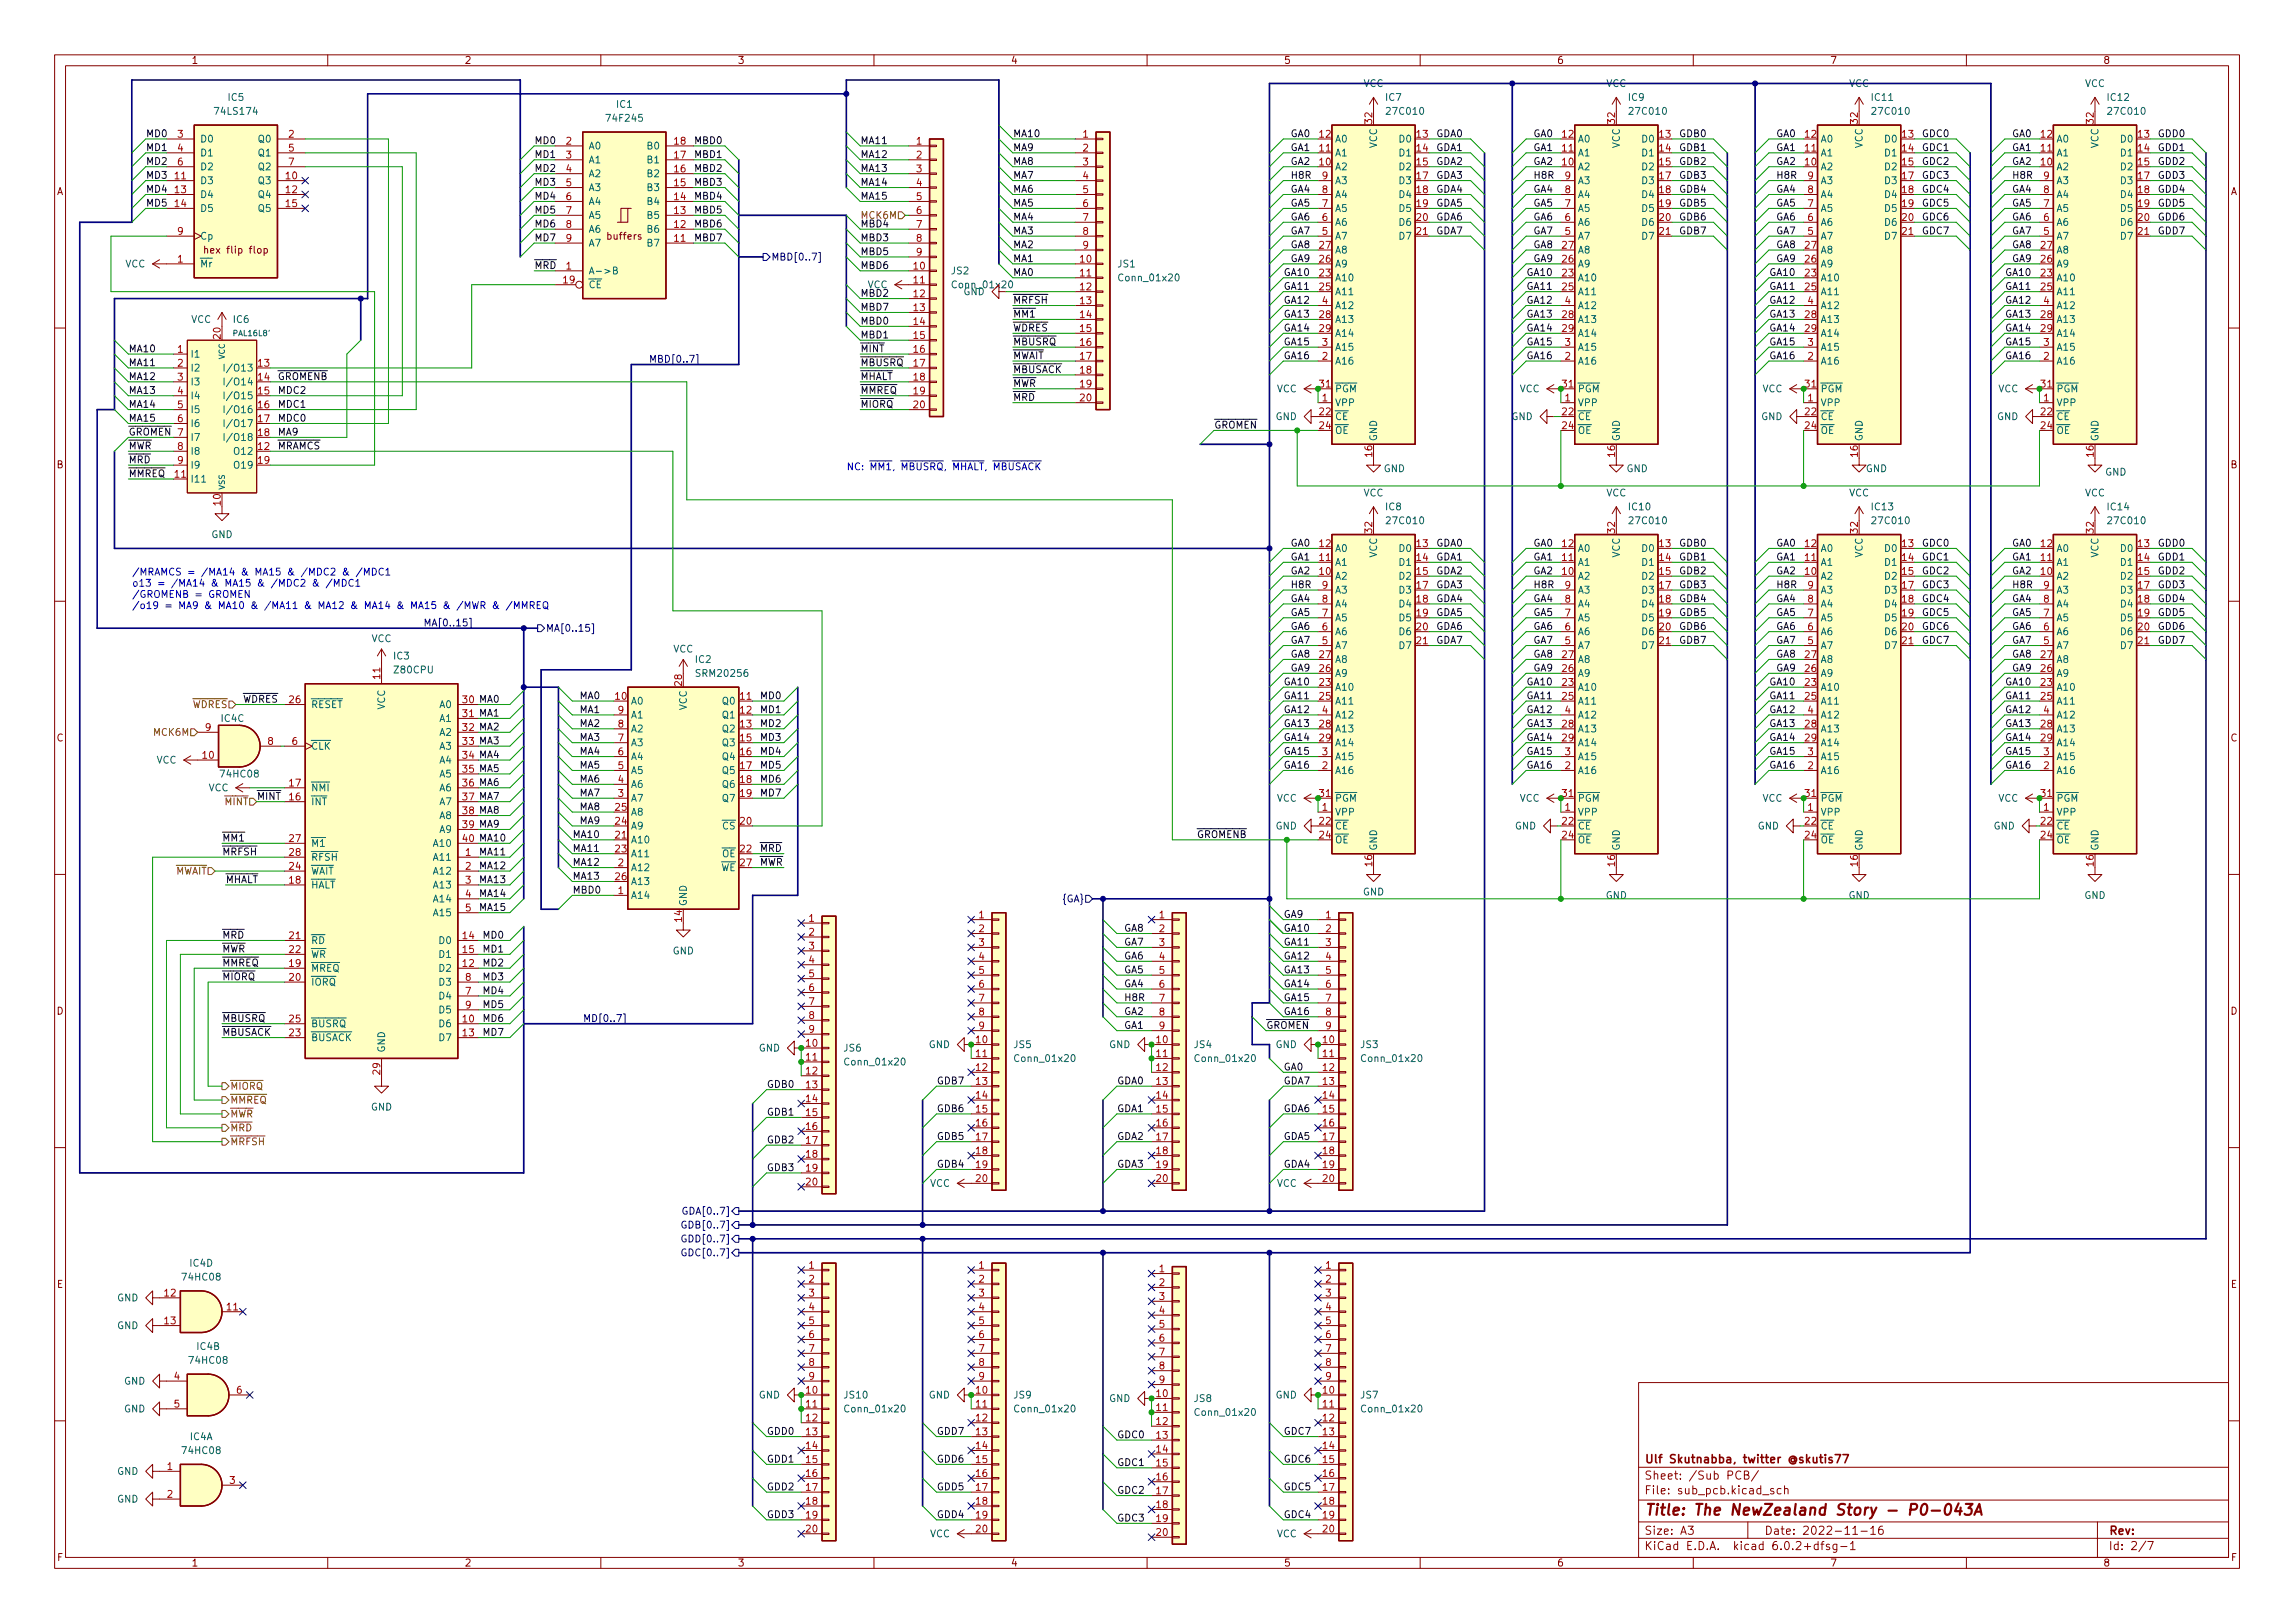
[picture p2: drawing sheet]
<svg xmlns="http://www.w3.org/2000/svg" width="420mm" height="297mm" viewBox="0 0 420 297" stroke-linecap="round" stroke-linejoin="round" font-family="sans-serif">
<defs><g id="words">
<text font-size="2.8" fill="#840000" x="301" y="277.3">Title: The NewZealand Story - P0-043A</text>
<g font-size="2.1" fill="#840000">
<text x="301" y="267.8">Ulf Skutnabba, twitter @skutis77</text>
<text x="301" y="273.5">File: sub_pcb.kicad_sch</text>
<text x="301" y="270.8">Sheet: /Sub PCB/</text>
<text x="301" y="280.9">Size: A3</text>
<text x="323" y="280.9">Date: 2022-11-16</text>
<text x="386" y="280.9">Rev:</text>
<text x="301" y="283.7">KiCad E.D.A. kicad 6.0.2+dfsg-1</text>
<text x="386" y="283.7">Id: 2/7</text>
</g>
<g font-size="1.8" fill="#840000">
<text x="35" y="11.7">1</text>
<text x="85" y="11.7">2</text>
<text x="135" y="11.7">3</text>
<text x="185" y="11.7">4</text>
<text x="235" y="11.7">5</text>
<text x="285" y="11.7">6</text>
<text x="335" y="11.7">7</text>
<text x="385" y="11.7">8</text>
<text x="10.3" y="35.7">A</text>
<text x="408.3" y="35.7">A</text>
<text x="38.2" y="46.4">hex flip flop</text>
<text x="111.3" y="43.9">buffers</text>
<text x="10.3" y="85.7">B</text>
<text x="408.3" y="85.7">B</text>
<text x="10.3" y="135.7">C</text>
<text x="408.3" y="135.7">C</text>
<text x="10.3" y="185.7">D</text>
<text x="408.3" y="185.7">D</text>
<text x="10.4" y="235.7">E</text>
<text x="408.4" y="235.7">E</text>
<text x="10.4" y="285.7">F</text>
<text x="35" y="286.7">1</text>
<text x="85" y="286.7">2</text>
<text x="135" y="286.7">3</text>
<text x="185" y="286.7">4</text>
<text x="235" y="286.7">5</text>
<text x="285" y="286.7">6</text>
<text x="335" y="286.7">7</text>
<text x="385" y="286.7">8</text>
<text x="408.4" y="285.7">F</text>
</g>
<g font-size="1.8" fill="#006464">
<text x="249.6" y="15.9">VCC</text>
<text x="294" y="15.9">VCC</text>
<text x="338.5" y="15.9">VCC</text>
<text x="381.7" y="15.9">VCC</text>
<text x="39.6" y="21">74LS174</text>
<text x="41.8" y="18.5">IC5</text>
<text x="111.3" y="22.3">74F245</text>
<text x="112.9" y="19.7">IC1</text>
<text x="253.7" y="18.5">IC7</text>
<text x="254.1" y="21">27C010</text>
<text x="298.2" y="18.5">IC9</text>
<text x="298.6" y="21">27C010</text>
<text x="342.7" y="18.5">IC11</text>
<text x="343" y="21">27C010</text>
<text x="385.9" y="18.5">IC12</text>
<text x="386.2" y="21">27C010</text>
<text x="36.6" y="26.1">D0</text>
<text x="36.6" y="28.6">D1</text>
<text x="47.4" y="26.1">Q0</text>
<text x="47.4" y="28.6">Q1</text>
<text x="107.7" y="27.3">A0</text>
<text x="107.7" y="29.9">A1</text>
<text x="118.6" y="29.9">B1</text>
<text x="118.6" y="27.3">B0</text>
<text x="244.3" y="28.6">A1</text>
<text x="244.3" y="26.1">A0</text>
<text x="252.1" y="27.1" transform="rotate(-90 252.1 27.1)">VCC</text>
<text x="256.3" y="26.1">D0</text>
<text x="256.3" y="28.6">D1</text>
<text x="288.8" y="28.6">A1</text>
<text x="288.8" y="26.1">A0</text>
<text x="296.5" y="27.1" transform="rotate(-90 296.5 27.1)">VCC</text>
<text x="300.8" y="26.1">D0</text>
<text x="300.8" y="28.6">D1</text>
<text x="333.2" y="28.6">A1</text>
<text x="333.2" y="26.1">A0</text>
<text x="341" y="27.1" transform="rotate(-90 341 27.1)">VCC</text>
<text x="345.2" y="26.1">D0</text>
<text x="345.2" y="28.6">D1</text>
<text x="376.4" y="28.6">A1</text>
<text x="376.4" y="26.1">A0</text>
<text x="384.2" y="27.1" transform="rotate(-90 384.2 27.1)">VCC</text>
<text x="388.4" y="26.1">D0</text>
<text x="388.4" y="28.6">D1</text>
<text x="36.6" y="33.7">D3</text>
<text x="36.6" y="31.2">D2</text>
<text x="47.4" y="33.7">Q3</text>
<text x="47.4" y="31.2">Q2</text>
<text x="107.7" y="32.4">A2</text>
<text x="107.7" y="35">A3</text>
<text x="118.6" y="35">B3</text>
<text x="118.6" y="32.4">B2</text>
<text x="244.3" y="31.2">A2</text>
<text x="244.3" y="33.7">A3</text>
<text x="256.3" y="31.2">D2</text>
<text x="256.3" y="33.7">D3</text>
<text x="288.8" y="31.2">A2</text>
<text x="288.8" y="33.7">A3</text>
<text x="300.8" y="31.2">D2</text>
<text x="300.8" y="33.7">D3</text>
<text x="333.2" y="31.2">A2</text>
<text x="333.2" y="33.7">A3</text>
<text x="345.2" y="31.2">D2</text>
<text x="345.2" y="33.7">D3</text>
<text x="376.4" y="31.2">A2</text>
<text x="376.4" y="33.7">A3</text>
<text x="388.4" y="31.2">D2</text>
<text x="388.4" y="33.7">D3</text>
<text x="36.6" y="36.2">D4</text>
<text x="36.6" y="38.8">D5</text>
<text x="47.4" y="36.2">Q4</text>
<text x="47.4" y="38.8">Q5</text>
<text x="107.7" y="37.5">A4</text>
<text x="107.7" y="40">A5</text>
<text x="118.6" y="40">B5</text>
<text x="118.6" y="37.5">B4</text>
<text x="244.3" y="41.3">A6</text>
<text x="244.3" y="38.8">A5</text>
<text x="244.3" y="36.2">A4</text>
<text x="256.3" y="36.2">D4</text>
<text x="256.3" y="38.8">D5</text>
<text x="256.3" y="41.3">D6</text>
<text x="288.8" y="41.3">A6</text>
<text x="288.8" y="38.8">A5</text>
<text x="288.8" y="36.2">A4</text>
<text x="300.8" y="36.2">D4</text>
<text x="300.8" y="38.8">D5</text>
<text x="300.8" y="41.3">D6</text>
<text x="333.2" y="41.3">A6</text>
<text x="333.2" y="38.8">A5</text>
<text x="333.2" y="36.2">A4</text>
<text x="345.2" y="36.2">D4</text>
<text x="345.2" y="38.8">D5</text>
<text x="345.2" y="41.3">D6</text>
<text x="376.4" y="41.3">A6</text>
<text x="376.4" y="38.8">A5</text>
<text x="376.4" y="36.2">A4</text>
<text x="388.4" y="36.2">D4</text>
<text x="388.4" y="38.8">D5</text>
<text x="388.4" y="41.3">D6</text>
<text x="36.6" y="43.9">Cp</text>
<text x="107.7" y="42.6">A6</text>
<text x="107.7" y="45.1">A7</text>
<text x="118.6" y="45.1">B7</text>
<text x="118.6" y="42.6">B6</text>
<text x="244.3" y="46.4">A8</text>
<text x="244.3" y="43.9">A7</text>
<text x="256.3" y="43.9">D7</text>
<text x="288.8" y="46.4">A8</text>
<text x="288.8" y="43.9">A7</text>
<text x="300.8" y="43.9">D7</text>
<text x="333.2" y="46.4">A8</text>
<text x="333.2" y="43.9">A7</text>
<text x="345.2" y="43.9">D7</text>
<text x="376.4" y="46.4">A8</text>
<text x="376.4" y="43.9">A7</text>
<text x="388.4" y="43.9">D7</text>
<text x="22.9" y="48.9">VCC</text>
<text x="36.6" y="48.9">~{Mr}</text>
<text x="107.7" y="50.2">A-&gt;B</text>
<text x="107.7" y="52.7">~{CE}</text>
<text x="158.8" y="52.7">VCC</text>
<text x="174.2" y="50.2">JS2</text>
<text x="174.6" y="52.7">Conn_01x20</text>
<text x="204.7" y="48.9">JS1</text>
<text x="205.1" y="51.5">Conn_01x20</text>
<text x="244.3" y="51.5">A10</text>
<text x="244.3" y="48.9">A9</text>
<text x="288.8" y="51.5">A10</text>
<text x="288.8" y="48.9">A9</text>
<text x="333.2" y="51.5">A10</text>
<text x="333.2" y="48.9">A9</text>
<text x="376.4" y="51.5">A10</text>
<text x="376.4" y="48.9">A9</text>
<text x="35" y="59.1">VCC</text>
<text x="42.8" y="59.1">IC6</text>
<text x="176.4" y="54">GND</text>
<text x="244.3" y="54">A11</text>
<text x="244.3" y="59.1">A13</text>
<text x="244.3" y="56.6">A12</text>
<text x="288.8" y="54">A11</text>
<text x="288.8" y="59.1">A13</text>
<text x="288.8" y="56.6">A12</text>
<text x="333.2" y="54">A11</text>
<text x="333.2" y="59.1">A13</text>
<text x="333.2" y="56.6">A12</text>
<text x="376.4" y="54">A11</text>
<text x="376.4" y="59.1">A13</text>
<text x="376.4" y="56.6">A12</text>
<text x="34.8" y="65.4">I1</text>
<text x="244.3" y="61.6">A14</text>
<text x="244.3" y="64.2">A15</text>
<text x="288.8" y="61.6">A14</text>
<text x="288.8" y="64.2">A15</text>
<text x="333.2" y="61.6">A14</text>
<text x="333.2" y="64.2">A15</text>
<text x="376.4" y="61.6">A14</text>
<text x="376.4" y="64.2">A15</text>
<text x="34.8" y="68">I2</text>
<text x="34.8" y="70.5">I3</text>
<text x="42.2" y="68">I/O13</text>
<text x="42.2" y="70.5">I/O14</text>
<text x="233.7" y="71.8">VCC</text>
<text x="244.3" y="66.7">A16</text>
<text x="244.3" y="71.8">~{PGM}</text>
<text x="278.2" y="71.8">VCC</text>
<text x="288.8" y="66.7">A16</text>
<text x="288.8" y="71.8">~{PGM}</text>
<text x="322.6" y="71.8">VCC</text>
<text x="333.2" y="66.7">A16</text>
<text x="333.2" y="71.8">~{PGM}</text>
<text x="365.8" y="71.8">VCC</text>
<text x="376.4" y="66.7">A16</text>
<text x="376.4" y="71.8">~{PGM}</text>
<text x="34.8" y="73.1">I4</text>
<text x="34.8" y="75.6">I5</text>
<text x="42.2" y="73.1">I/O15</text>
<text x="42.2" y="75.6">I/O16</text>
<text x="233.5" y="76.9">GND</text>
<text x="244.3" y="74.3">VPP</text>
<text x="244.3" y="76.9">~{CE}</text>
<text x="276.7" y="76.9">GND</text>
<text x="288.8" y="74.3">VPP</text>
<text x="288.8" y="76.9">~{CE}</text>
<text x="322.4" y="76.9">GND</text>
<text x="333.2" y="74.3">VPP</text>
<text x="333.2" y="76.9">~{CE}</text>
<text x="365.6" y="76.9">GND</text>
<text x="376.4" y="74.3">VPP</text>
<text x="376.4" y="76.9">~{CE}</text>
<text x="34.8" y="78.1">I6</text>
<text x="34.8" y="80.7">I7</text>
<text x="34.8" y="83.2">I8</text>
<text x="42.2" y="78.1">I/O17</text>
<text x="42.2" y="80.7">I/O18</text>
<text x="43.1" y="83.2">O12</text>
<text x="244.3" y="79.4">~{OE}</text>
<text x="252.1" y="80.8" transform="rotate(-90 252.1 80.8)">GND</text>
<text x="288.8" y="79.4">~{OE}</text>
<text x="296.5" y="80.8" transform="rotate(-90 296.5 80.8)">GND</text>
<text x="333.2" y="79.4">~{OE}</text>
<text x="341" y="80.8" transform="rotate(-90 341 80.8)">GND</text>
<text x="376.4" y="79.4">~{OE}</text>
<text x="384.2" y="80.8" transform="rotate(-90 384.2 80.8)">GND</text>
<text x="34.8" y="88.3">I11</text>
<text x="34.8" y="85.8">I9</text>
<text x="43.1" y="85.8">O19</text>
<text x="253.3" y="86.4">GND</text>
<text x="297.8" y="86.4">GND</text>
<text x="341.6" y="86.4">GND</text>
<text x="385.4" y="87">GND</text>
<text x="249.6" y="90.8">VCC</text>
<text x="253.7" y="93.4">IC8</text>
<text x="254.1" y="95.9">27C010</text>
<text x="294" y="90.8">VCC</text>
<text x="298.3" y="93.4">IC10</text>
<text x="298.6" y="95.9">27C010</text>
<text x="338.5" y="90.8">VCC</text>
<text x="342.7" y="93.4">IC13</text>
<text x="343" y="95.9">27C010</text>
<text x="381.7" y="90.8">VCC</text>
<text x="385.9" y="93.4">IC14</text>
<text x="386.2" y="95.9">27C010</text>
<text x="38.7" y="98.5">GND</text>
<text x="244.3" y="101">A0</text>
<text x="256.3" y="101">D0</text>
<text x="288.8" y="101">A0</text>
<text x="300.8" y="101">D0</text>
<text x="333.2" y="101">A0</text>
<text x="345.2" y="101">D0</text>
<text x="376.4" y="101">A0</text>
<text x="388.4" y="101">D0</text>
<text x="244.3" y="106.1">A2</text>
<text x="244.3" y="103.5">A1</text>
<text x="252.1" y="102.1" transform="rotate(-90 252.1 102.1)">VCC</text>
<text x="256.3" y="103.5">D1</text>
<text x="256.3" y="106.1">D2</text>
<text x="288.8" y="106.1">A2</text>
<text x="288.8" y="103.5">A1</text>
<text x="296.5" y="102.1" transform="rotate(-90 296.5 102.1)">VCC</text>
<text x="300.8" y="103.5">D1</text>
<text x="300.8" y="106.1">D2</text>
<text x="333.2" y="106.1">A2</text>
<text x="333.2" y="103.5">A1</text>
<text x="341" y="102.1" transform="rotate(-90 341 102.1)">VCC</text>
<text x="345.2" y="103.5">D1</text>
<text x="345.2" y="106.1">D2</text>
<text x="376.4" y="106.1">A2</text>
<text x="376.4" y="103.5">A1</text>
<text x="384.2" y="102.1" transform="rotate(-90 384.2 102.1)">VCC</text>
<text x="388.4" y="103.5">D1</text>
<text x="388.4" y="106.1">D2</text>
<text x="244.3" y="113.7">A5</text>
<text x="244.3" y="111.2">A4</text>
<text x="244.3" y="108.6">A3</text>
<text x="256.3" y="108.6">D3</text>
<text x="256.3" y="111.2">D4</text>
<text x="256.3" y="113.7">D5</text>
<text x="288.8" y="113.7">A5</text>
<text x="288.8" y="111.2">A4</text>
<text x="288.8" y="108.6">A3</text>
<text x="300.8" y="108.6">D3</text>
<text x="300.8" y="111.2">D4</text>
<text x="300.8" y="113.7">D5</text>
<text x="333.2" y="113.7">A5</text>
<text x="333.2" y="111.2">A4</text>
<text x="333.2" y="108.6">A3</text>
<text x="345.2" y="108.6">D3</text>
<text x="345.2" y="111.2">D4</text>
<text x="345.2" y="113.7">D5</text>
<text x="376.4" y="113.7">A5</text>
<text x="376.4" y="111.2">A4</text>
<text x="376.4" y="108.6">A3</text>
<text x="388.4" y="108.6">D3</text>
<text x="388.4" y="111.2">D4</text>
<text x="388.4" y="113.7">D5</text>
<text x="68" y="117.5">VCC</text>
<text x="123.2" y="119.4">VCC</text>
<text x="244.3" y="118.8">A7</text>
<text x="244.3" y="116.2">A6</text>
<text x="256.3" y="116.2">D6</text>
<text x="256.3" y="118.8">D7</text>
<text x="288.8" y="118.8">A7</text>
<text x="288.8" y="116.2">A6</text>
<text x="300.8" y="116.2">D6</text>
<text x="300.8" y="118.8">D7</text>
<text x="333.2" y="118.8">A7</text>
<text x="333.2" y="116.2">A6</text>
<text x="345.2" y="116.2">D6</text>
<text x="345.2" y="118.8">D7</text>
<text x="376.4" y="118.8">A7</text>
<text x="376.4" y="116.2">A6</text>
<text x="388.4" y="116.2">D6</text>
<text x="388.4" y="118.8">D7</text>
<text x="72.1" y="120.7">IC3</text>
<text x="72.3" y="123.2">Z80CPU</text>
<text x="127.4" y="121.3">IC2</text>
<text x="127.8" y="123.9">SRM20256</text>
<text x="244.3" y="123.9">A9</text>
<text x="244.3" y="121.3">A8</text>
<text x="288.8" y="123.9">A9</text>
<text x="288.8" y="121.3">A8</text>
<text x="333.2" y="123.9">A9</text>
<text x="333.2" y="121.3">A8</text>
<text x="376.4" y="123.9">A9</text>
<text x="376.4" y="121.3">A8</text>
<text x="56.9" y="129.6">~{RESET}</text>
<text x="70.5" y="129.9" transform="rotate(-90 70.5 129.9)">VCC</text>
<text x="80.5" y="129.6">A0</text>
<text x="115.4" y="128.9">A0</text>
<text x="115.4" y="131.5">A1</text>
<text x="125.7" y="130" transform="rotate(-90 125.7 130)">VCC</text>
<text x="132.4" y="128.9">Q0</text>
<text x="132.4" y="131.5">Q1</text>
<text x="244.3" y="126.4">A10</text>
<text x="244.3" y="128.9">A11</text>
<text x="244.3" y="131.5">A12</text>
<text x="288.8" y="126.4">A10</text>
<text x="288.8" y="128.9">A11</text>
<text x="288.8" y="131.5">A12</text>
<text x="333.2" y="126.4">A10</text>
<text x="333.2" y="128.9">A11</text>
<text x="333.2" y="131.5">A12</text>
<text x="376.4" y="126.4">A10</text>
<text x="376.4" y="128.9">A11</text>
<text x="376.4" y="131.5">A12</text>
<text x="40.5" y="132.1">IC4C</text>
<text x="56.9" y="137.2">~{CLK}</text>
<text x="80.5" y="132.1">A1</text>
<text x="80.5" y="134.7">A2</text>
<text x="80.5" y="137.2">A3</text>
<text x="115.4" y="136.6">A3</text>
<text x="115.4" y="134">A2</text>
<text x="132.4" y="134">Q2</text>
<text x="132.4" y="136.6">Q3</text>
<text x="244.3" y="134">A13</text>
<text x="244.3" y="136.6">A14</text>
<text x="288.8" y="134">A13</text>
<text x="288.8" y="136.6">A14</text>
<text x="333.2" y="134">A13</text>
<text x="333.2" y="136.6">A14</text>
<text x="376.4" y="134">A13</text>
<text x="376.4" y="136.6">A14</text>
<text x="28.6" y="139.7">VCC</text>
<text x="40.6" y="142.3">74HC08</text>
<text x="80.5" y="139.7">A4</text>
<text x="80.5" y="142.3">A5</text>
<text x="115.4" y="141.6">A5</text>
<text x="115.4" y="139.1">A4</text>
<text x="132.4" y="139.1">Q4</text>
<text x="132.4" y="141.6">Q5</text>
<text x="244.3" y="141.6">A16</text>
<text x="244.3" y="139.1">A15</text>
<text x="288.8" y="141.6">A16</text>
<text x="288.8" y="139.1">A15</text>
<text x="333.2" y="141.6">A16</text>
<text x="333.2" y="139.1">A15</text>
<text x="376.4" y="141.6">A16</text>
<text x="376.4" y="139.1">A15</text>
<text x="38.1" y="144.8">VCC</text>
<text x="56.9" y="147.4">~{INT}</text>
<text x="56.9" y="144.8">~{NMI}</text>
<text x="80.5" y="144.8">A6</text>
<text x="80.5" y="147.4">A7</text>
<text x="80.5" y="149.9">A8</text>
<text x="115.4" y="149.3">A8</text>
<text x="115.4" y="146.7">A7</text>
<text x="115.4" y="144.2">A6</text>
<text x="132.4" y="144.2">Q6</text>
<text x="132.4" y="146.7">Q7</text>
<text x="233.7" y="146.7">VCC</text>
<text x="244.3" y="149.3">VPP</text>
<text x="244.3" y="146.7">~{PGM}</text>
<text x="278.2" y="146.7">VCC</text>
<text x="288.8" y="149.3">VPP</text>
<text x="288.8" y="146.7">~{PGM}</text>
<text x="322.6" y="146.7">VCC</text>
<text x="333.2" y="149.3">VPP</text>
<text x="333.2" y="146.7">~{PGM}</text>
<text x="365.8" y="146.7">VCC</text>
<text x="376.4" y="149.3">VPP</text>
<text x="376.4" y="146.7">~{PGM}</text>
<text x="56.9" y="155">~{M1}</text>
<text x="79.6" y="155">A10</text>
<text x="80.5" y="152.4">A9</text>
<text x="115.4" y="154.3">A10</text>
<text x="115.4" y="151.8">A9</text>
<text x="130.9" y="151.8">~{CS}</text>
<text x="233.5" y="151.8">GND</text>
<text x="244.3" y="151.8">~{CE}</text>
<text x="244.3" y="154.3">~{OE}</text>
<text x="252.1" y="155.7" transform="rotate(-90 252.1 155.7)">GND</text>
<text x="277.3" y="151.8">GND</text>
<text x="288.8" y="151.8">~{CE}</text>
<text x="288.8" y="154.3">~{OE}</text>
<text x="296.5" y="155.7" transform="rotate(-90 296.5 155.7)">GND</text>
<text x="321.8" y="151.8">GND</text>
<text x="333.2" y="151.8">~{CE}</text>
<text x="333.2" y="154.3">~{OE}</text>
<text x="341" y="155.7" transform="rotate(-90 341 155.7)">GND</text>
<text x="365" y="151.8">GND</text>
<text x="376.4" y="151.8">~{CE}</text>
<text x="376.4" y="154.3">~{OE}</text>
<text x="384.2" y="155.7" transform="rotate(-90 384.2 155.7)">GND</text>
<text x="56.9" y="160.1">~{WAIT}</text>
<text x="56.9" y="157.5">~{RFSH}</text>
<text x="79.6" y="157.5">A11</text>
<text x="79.6" y="160.1">A12</text>
<text x="115.4" y="159.4">A12</text>
<text x="115.4" y="156.9">A11</text>
<text x="115.4" y="162">A13</text>
<text x="130.5" y="159.4">~{WE}</text>
<text x="130.8" y="156.9">~{OE}</text>
<text x="56.9" y="162.6">~{HALT}</text>
<text x="79.6" y="162.6">A13</text>
<text x="79.6" y="165.1">A14</text>
<text x="79.6" y="167.7">A15</text>
<text x="115.4" y="164.5">A14</text>
<text x="125.7" y="165.9" transform="rotate(-90 125.7 165.9)">GND</text>
<text x="249.5" y="163.9">GND</text>
<text x="293.9" y="164.5">GND</text>
<text x="338.4" y="164.5">GND</text>
<text x="381.6" y="164.5">GND</text>
<text x="56.9" y="172.8">~{RD}</text>
<text x="80.5" y="172.8">D0</text>
<text x="56.9" y="177.8">~{MREQ}</text>
<text x="56.9" y="175.3">~{WR}</text>
<text x="80.5" y="177.8">D2</text>
<text x="80.5" y="175.3">D1</text>
<text x="123.1" y="174.7">GND</text>
<text x="56.9" y="180.4">~{IORQ}</text>
<text x="80.5" y="182.9">D4</text>
<text x="80.5" y="180.4">D3</text>
<text x="80.5" y="185.5">D5</text>
<text x="56.9" y="190.5">~{BUSACK}</text>
<text x="56.9" y="188">~{BUSRQ}</text>
<text x="80.5" y="188">D6</text>
<text x="80.5" y="190.5">D7</text>
<text x="170" y="191.8">GND</text>
<text x="185.6" y="191.8">JS5</text>
<text x="203" y="191.8">GND</text>
<text x="218.6" y="191.8">JS4</text>
<text x="233.5" y="191.8">GND</text>
<text x="249.1" y="191.8">JS3</text>
<text x="70.5" y="192.7" transform="rotate(-90 70.5 192.7)">GND</text>
<text x="138.9" y="192.4">GND</text>
<text x="154.5" y="192.4">JS6</text>
<text x="154.9" y="195">Conn_01x20</text>
<text x="186.1" y="194.3">Conn_01x20</text>
<text x="219.1" y="194.3">Conn_01x20</text>
<text x="249.6" y="194.3">Conn_01x20</text>
<text x="67.9" y="203.2">GND</text>
<text x="170.2" y="217.2">VCC</text>
<text x="233.7" y="217.2">VCC</text>
<text x="34.8" y="231.8">IC4D</text>
<text x="21.4" y="238.2">GND</text>
<text x="33.6" y="234.4">74HC08</text>
<text x="21.4" y="243.2">GND</text>
<text x="34.9" y="249.6">74HC08</text>
<text x="36.1" y="247.1">IC4B</text>
<text x="22.7" y="253.4">GND</text>
<text x="138.9" y="255.9">GND</text>
<text x="154.6" y="255.9">JS10</text>
<text x="170" y="255.9">GND</text>
<text x="185.6" y="255.9">JS9</text>
<text x="203" y="256.6">GND</text>
<text x="218.6" y="256.6">JS8</text>
<text x="233.5" y="255.9">GND</text>
<text x="249.1" y="255.9">JS7</text>
<text x="22.7" y="258.5">GND</text>
<text x="34.8" y="263.6">IC4A</text>
<text x="154.9" y="258.5">Conn_01x20</text>
<text x="186.1" y="258.5">Conn_01x20</text>
<text x="219.1" y="259.1">Conn_01x20</text>
<text x="249.6" y="258.5">Conn_01x20</text>
<text x="21.4" y="269.9">GND</text>
<text x="33.6" y="266.1">74HC08</text>
<text x="21.4" y="275">GND</text>
<text x="170.2" y="281.3">VCC</text>
<text x="233.7" y="281.3">VCC</text>
</g>
<g font-size="1.8" fill="#a90000">
<text x="251.2" y="22.6" transform="rotate(-90 251.2 22.6)">32</text>
<text x="295.7" y="22.6" transform="rotate(-90 295.7 22.6)">32</text>
<text x="340.1" y="22.6" transform="rotate(-90 340.1 22.6)">32</text>
<text x="383.3" y="22.6" transform="rotate(-90 383.3 22.6)">32</text>
<text x="32.5" y="25.2">3</text>
<text x="32.5" y="27.7">4</text>
<text x="52.8" y="25.2">2</text>
<text x="52.8" y="27.7">5</text>
<text x="103.6" y="26.5">2</text>
<text x="103.6" y="29">3</text>
<text x="123.5" y="29">17</text>
<text x="123.5" y="26.5">18</text>
<text x="167.8" y="26.5">1</text>
<text x="167.8" y="29">2</text>
<text x="198.3" y="25.2">1</text>
<text x="198.3" y="27.7">2</text>
<text x="241.6" y="27.7">11</text>
<text x="241.6" y="25.2">12</text>
<text x="259.4" y="25.2">13</text>
<text x="259.4" y="27.7">14</text>
<text x="286" y="27.7">11</text>
<text x="286" y="25.2">12</text>
<text x="303.8" y="25.2">13</text>
<text x="303.8" y="27.7">14</text>
<text x="330.5" y="27.7">11</text>
<text x="330.5" y="25.2">12</text>
<text x="348.3" y="25.2">13</text>
<text x="348.3" y="27.7">14</text>
<text x="373.7" y="27.7">11</text>
<text x="373.7" y="25.2">12</text>
<text x="391.4" y="25.2">13</text>
<text x="391.4" y="27.7">14</text>
<text x="32" y="32.8">11</text>
<text x="32" y="35.3">13</text>
<text x="32.5" y="30.3">6</text>
<text x="52.4" y="32.8">10</text>
<text x="52.4" y="35.3">12</text>
<text x="52.8" y="30.3">7</text>
<text x="103.6" y="31.5">4</text>
<text x="103.6" y="34.1">5</text>
<text x="123.5" y="34.1">15</text>
<text x="123.5" y="31.5">16</text>
<text x="167.8" y="31.5">3</text>
<text x="167.8" y="34.1">4</text>
<text x="198.3" y="30.3">3</text>
<text x="198.3" y="32.8">4</text>
<text x="198.3" y="35.3">5</text>
<text x="241.6" y="30.3">10</text>
<text x="242.1" y="35.3">8</text>
<text x="242.1" y="32.8">9</text>
<text x="259.4" y="30.3">15</text>
<text x="259.4" y="32.8">17</text>
<text x="259.4" y="35.3">18</text>
<text x="286" y="30.3">10</text>
<text x="286.5" y="35.3">8</text>
<text x="286.5" y="32.8">9</text>
<text x="303.8" y="30.3">15</text>
<text x="303.8" y="32.8">17</text>
<text x="303.8" y="35.3">18</text>
<text x="330.5" y="30.3">10</text>
<text x="331" y="35.3">8</text>
<text x="331" y="32.8">9</text>
<text x="348.3" y="30.3">15</text>
<text x="348.3" y="32.8">17</text>
<text x="348.3" y="35.3">18</text>
<text x="373.7" y="30.3">10</text>
<text x="374.2" y="35.3">8</text>
<text x="374.2" y="32.8">9</text>
<text x="391.4" y="30.3">15</text>
<text x="391.4" y="32.8">17</text>
<text x="391.4" y="35.3">18</text>
<text x="32" y="37.9">14</text>
<text x="52.4" y="37.9">15</text>
<text x="103.6" y="36.6">6</text>
<text x="103.6" y="39.2">7</text>
<text x="103.6" y="41.7">8</text>
<text x="123.5" y="41.7">12</text>
<text x="123.5" y="39.2">13</text>
<text x="123.5" y="36.6">14</text>
<text x="167.8" y="36.6">5</text>
<text x="167.8" y="39.2">6</text>
<text x="167.8" y="41.7">7</text>
<text x="198.3" y="37.9">6</text>
<text x="198.3" y="40.4">7</text>
<text x="242.1" y="40.4">6</text>
<text x="242.1" y="37.9">7</text>
<text x="259.4" y="37.9">19</text>
<text x="259.4" y="40.4">20</text>
<text x="286.5" y="40.4">6</text>
<text x="286.5" y="37.9">7</text>
<text x="303.8" y="37.9">19</text>
<text x="303.8" y="40.4">20</text>
<text x="331" y="40.4">6</text>
<text x="331" y="37.9">7</text>
<text x="348.3" y="37.9">19</text>
<text x="348.3" y="40.4">20</text>
<text x="374.2" y="40.4">6</text>
<text x="374.2" y="37.9">7</text>
<text x="391.4" y="37.9">19</text>
<text x="391.4" y="40.4">20</text>
<text x="32.5" y="43">9</text>
<text x="103.6" y="44.2">9</text>
<text x="123.5" y="44.2">11</text>
<text x="167.8" y="44.2">8</text>
<text x="167.8" y="46.8">9</text>
<text x="198.3" y="43">8</text>
<text x="198.3" y="45.5">9</text>
<text x="241.6" y="45.5">27</text>
<text x="242.1" y="43">5</text>
<text x="259.4" y="43">21</text>
<text x="286" y="45.5">27</text>
<text x="286.5" y="43">5</text>
<text x="303.8" y="43">21</text>
<text x="330.5" y="45.5">27</text>
<text x="331" y="43">5</text>
<text x="348.3" y="43">21</text>
<text x="373.7" y="45.5">27</text>
<text x="374.2" y="43">5</text>
<text x="391.4" y="43">21</text>
<text x="32.5" y="48">1</text>
<text x="103.2" y="51.9">19</text>
<text x="167.3" y="49.3">10</text>
<text x="167.3" y="51.9">11</text>
<text x="197.8" y="48">10</text>
<text x="197.8" y="50.6">11</text>
<text x="197.8" y="53.1">12</text>
<text x="241.6" y="50.6">23</text>
<text x="241.6" y="53.1">25</text>
<text x="241.6" y="48">26</text>
<text x="286" y="50.6">23</text>
<text x="286" y="53.1">25</text>
<text x="286" y="48">26</text>
<text x="330.5" y="50.6">23</text>
<text x="330.5" y="53.1">25</text>
<text x="330.5" y="48">26</text>
<text x="373.7" y="50.6">23</text>
<text x="373.7" y="53.1">25</text>
<text x="373.7" y="48">26</text>
<text x="167.3" y="54.4">12</text>
<text x="167.3" y="56.9">13</text>
<text x="167.3" y="59.5">14</text>
<text x="197.8" y="55.7">13</text>
<text x="197.8" y="58.2">14</text>
<text x="241.6" y="58.2">28</text>
<text x="242.1" y="55.7">4</text>
<text x="286" y="58.2">28</text>
<text x="286.5" y="55.7">4</text>
<text x="330.5" y="58.2">28</text>
<text x="331" y="55.7">4</text>
<text x="373.7" y="58.2">28</text>
<text x="374.2" y="55.7">4</text>
<text x="32.5" y="64.6">1</text>
<text x="40.4" y="62" transform="rotate(-90 40.4 62)">20</text>
<text x="167.3" y="62">15</text>
<text x="167.3" y="64.6">16</text>
<text x="197.8" y="60.7">15</text>
<text x="197.8" y="63.3">16</text>
<text x="197.8" y="65.8">17</text>
<text x="241.6" y="60.7">29</text>
<text x="242.1" y="65.8">2</text>
<text x="242.1" y="63.3">3</text>
<text x="286" y="60.7">29</text>
<text x="286.5" y="65.8">2</text>
<text x="286.5" y="63.3">3</text>
<text x="330.5" y="60.7">29</text>
<text x="331" y="65.8">2</text>
<text x="331" y="63.3">3</text>
<text x="373.7" y="60.7">29</text>
<text x="374.2" y="65.8">2</text>
<text x="374.2" y="63.3">3</text>
<text x="32.5" y="67.1">2</text>
<text x="32.5" y="69.6">3</text>
<text x="47.3" y="67.1">13</text>
<text x="47.3" y="69.6">14</text>
<text x="167.3" y="69.6">18</text>
<text x="197.8" y="68.4">18</text>
<text x="197.8" y="70.9">19</text>
<text x="241.6" y="70.9">31</text>
<text x="286" y="70.9">31</text>
<text x="330.5" y="70.9">31</text>
<text x="373.7" y="70.9">31</text>
<text x="32.5" y="72.2">4</text>
<text x="32.5" y="74.7">5</text>
<text x="32.5" y="77.3">6</text>
<text x="47.3" y="72.2">15</text>
<text x="47.3" y="74.7">16</text>
<text x="47.3" y="77.3">17</text>
<text x="167.3" y="74.7">20</text>
<text x="197.8" y="73.4">20</text>
<text x="241.6" y="76">22</text>
<text x="242.1" y="73.4">1</text>
<text x="286" y="76">22</text>
<text x="286.5" y="73.4">1</text>
<text x="330.5" y="76">22</text>
<text x="331" y="73.4">1</text>
<text x="373.7" y="76">22</text>
<text x="374.2" y="73.4">1</text>
<text x="32.5" y="79.8">7</text>
<text x="32.5" y="82.3">8</text>
<text x="47.3" y="82.3">12</text>
<text x="47.3" y="79.8">18</text>
<text x="241.6" y="78.5">24</text>
<text x="251.2" y="83.6" transform="rotate(-90 251.2 83.6)">16</text>
<text x="286" y="78.5">24</text>
<text x="295.7" y="83.6" transform="rotate(-90 295.7 83.6)">16</text>
<text x="330.5" y="78.5">24</text>
<text x="340.1" y="83.6" transform="rotate(-90 340.1 83.6)">16</text>
<text x="373.7" y="78.5">24</text>
<text x="383.3" y="83.6" transform="rotate(-90 383.3 83.6)">16</text>
<text x="32.5" y="84.9">9</text>
<text x="47.3" y="84.9">19</text>
<text x="40.4" y="92.5" transform="rotate(-90 40.4 92.5)">10</text>
<text x="241.6" y="100.1">12</text>
<text x="251.2" y="97.5" transform="rotate(-90 251.2 97.5)">32</text>
<text x="259.4" y="100.1">13</text>
<text x="286" y="100.1">12</text>
<text x="295.7" y="97.5" transform="rotate(-90 295.7 97.5)">32</text>
<text x="303.8" y="100.1">13</text>
<text x="330.5" y="100.1">12</text>
<text x="340.1" y="97.5" transform="rotate(-90 340.1 97.5)">32</text>
<text x="348.3" y="100.1">13</text>
<text x="373.7" y="100.1">12</text>
<text x="383.3" y="97.5" transform="rotate(-90 383.3 97.5)">32</text>
<text x="391.4" y="100.1">13</text>
<text x="241.6" y="105.2">10</text>
<text x="241.6" y="102.7">11</text>
<text x="242.1" y="107.7">9</text>
<text x="259.4" y="102.7">14</text>
<text x="259.4" y="105.2">15</text>
<text x="259.4" y="107.7">17</text>
<text x="286" y="105.2">10</text>
<text x="286" y="102.7">11</text>
<text x="286.5" y="107.7">9</text>
<text x="303.8" y="102.7">14</text>
<text x="303.8" y="105.2">15</text>
<text x="303.8" y="107.7">17</text>
<text x="330.5" y="105.2">10</text>
<text x="330.5" y="102.7">11</text>
<text x="331" y="107.7">9</text>
<text x="348.3" y="102.7">14</text>
<text x="348.3" y="105.2">15</text>
<text x="348.3" y="107.7">17</text>
<text x="373.7" y="105.2">10</text>
<text x="373.7" y="102.7">11</text>
<text x="374.2" y="107.7">9</text>
<text x="391.4" y="102.7">14</text>
<text x="391.4" y="105.2">15</text>
<text x="391.4" y="107.7">17</text>
<text x="242.1" y="112.8">7</text>
<text x="242.1" y="110.3">8</text>
<text x="259.4" y="110.3">18</text>
<text x="259.4" y="112.8">19</text>
<text x="286.5" y="112.8">7</text>
<text x="286.5" y="110.3">8</text>
<text x="303.8" y="110.3">18</text>
<text x="303.8" y="112.8">19</text>
<text x="331" y="112.8">7</text>
<text x="331" y="110.3">8</text>
<text x="348.3" y="110.3">18</text>
<text x="348.3" y="112.8">19</text>
<text x="374.2" y="112.8">7</text>
<text x="374.2" y="110.3">8</text>
<text x="391.4" y="110.3">18</text>
<text x="391.4" y="112.8">19</text>
<text x="242.1" y="117.9">5</text>
<text x="242.1" y="115.4">6</text>
<text x="259.4" y="115.4">20</text>
<text x="259.4" y="117.9">21</text>
<text x="286.5" y="117.9">5</text>
<text x="286.5" y="115.4">6</text>
<text x="303.8" y="115.4">20</text>
<text x="303.8" y="117.9">21</text>
<text x="331" y="117.9">5</text>
<text x="331" y="115.4">6</text>
<text x="348.3" y="115.4">20</text>
<text x="348.3" y="117.9">21</text>
<text x="374.2" y="117.9">5</text>
<text x="374.2" y="115.4">6</text>
<text x="391.4" y="115.4">20</text>
<text x="391.4" y="117.9">21</text>
<text x="69.6" y="124.2" transform="rotate(-90 69.6 124.2)">11</text>
<text x="124.8" y="125.5" transform="rotate(-90 124.8 125.5)">28</text>
<text x="241.6" y="125.5">23</text>
<text x="241.6" y="123">26</text>
<text x="241.6" y="120.4">27</text>
<text x="286" y="125.5">23</text>
<text x="286" y="123">26</text>
<text x="286" y="120.4">27</text>
<text x="330.5" y="125.5">23</text>
<text x="330.5" y="123">26</text>
<text x="330.5" y="120.4">27</text>
<text x="373.7" y="125.5">23</text>
<text x="373.7" y="123">26</text>
<text x="373.7" y="120.4">27</text>
<text x="112.7" y="128.1">10</text>
<text x="113.2" y="130.6">9</text>
<text x="135.5" y="128.1">11</text>
<text x="135.5" y="130.6">12</text>
<text x="241.6" y="128.1">25</text>
<text x="242.1" y="130.6">4</text>
<text x="286" y="128.1">25</text>
<text x="286.5" y="130.6">4</text>
<text x="330.5" y="128.1">25</text>
<text x="331" y="130.6">4</text>
<text x="373.7" y="128.1">25</text>
<text x="374.2" y="130.6">4</text>
<text x="37.6" y="133.8">9</text>
<text x="49" y="136.3">8</text>
<text x="53.5" y="136.3">6</text>
<text x="113.2" y="135.7">7</text>
<text x="113.2" y="133.1">8</text>
<text x="135.5" y="133.1">13</text>
<text x="135.5" y="135.7">15</text>
<text x="241.6" y="133.1">28</text>
<text x="241.6" y="135.7">29</text>
<text x="286" y="133.1">28</text>
<text x="286" y="135.7">29</text>
<text x="330.5" y="133.1">28</text>
<text x="330.5" y="135.7">29</text>
<text x="373.7" y="133.1">28</text>
<text x="373.7" y="135.7">29</text>
<text x="37.1" y="138.8">10</text>
<text x="53" y="143.9">17</text>
<text x="113.2" y="143.3">4</text>
<text x="113.2" y="140.8">5</text>
<text x="113.2" y="138.2">6</text>
<text x="135.5" y="138.2">16</text>
<text x="135.5" y="140.8">17</text>
<text x="135.5" y="143.3">18</text>
<text x="242.1" y="140.8">2</text>
<text x="242.1" y="138.2">3</text>
<text x="286.5" y="140.8">2</text>
<text x="286.5" y="138.2">3</text>
<text x="331" y="140.8">2</text>
<text x="331" y="138.2">3</text>
<text x="374.2" y="140.8">2</text>
<text x="374.2" y="138.2">3</text>
<text x="112.7" y="148.4">25</text>
<text x="113.2" y="145.8">3</text>
<text x="135.5" y="145.8">19</text>
<text x="242.1" y="148.4">1</text>
<text x="286" y="145.8">31</text>
<text x="286.5" y="148.4">1</text>
<text x="330.5" y="145.8">31</text>
<text x="331" y="148.4">1</text>
<text x="373.7" y="145.8">31</text>
<text x="374.2" y="148.4">1</text>
<text x="53" y="154.1">27</text>
<text x="112.7" y="153.5">21</text>
<text x="112.7" y="156">23</text>
<text x="112.7" y="150.9">24</text>
<text x="135.5" y="150.9">20</text>
<text x="135.5" y="156">22</text>
<text x="241.6" y="150.9">22</text>
<text x="241.6" y="153.5">24</text>
<text x="286" y="150.9">22</text>
<text x="286" y="153.5">24</text>
<text x="330.5" y="150.9">22</text>
<text x="330.5" y="153.5">24</text>
<text x="373.7" y="150.9">22</text>
<text x="373.7" y="153.5">24</text>
<text x="53" y="161.7">18</text>
<text x="53" y="159.2">24</text>
<text x="53" y="156.6">28</text>
<text x="85.2" y="156.6">1</text>
<text x="85.2" y="159.2">2</text>
<text x="85.2" y="161.7">3</text>
<text x="112.7" y="161.1">26</text>
<text x="113.2" y="158.5">2</text>
<text x="135.5" y="158.5">27</text>
<text x="251.2" y="158.5" transform="rotate(-90 251.2 158.5)">16</text>
<text x="295.7" y="158.5" transform="rotate(-90 295.7 158.5)">16</text>
<text x="340.1" y="158.5" transform="rotate(-90 340.1 158.5)">16</text>
<text x="383.3" y="158.5" transform="rotate(-90 383.3 158.5)">16</text>
<text x="85.2" y="164.2">4</text>
<text x="85.2" y="166.8">5</text>
<text x="113.2" y="163.6">1</text>
<text x="53" y="171.9">21</text>
<text x="84.7" y="171.9">14</text>
<text x="124.8" y="168.7" transform="rotate(-90 124.8 168.7)">14</text>
<text x="148.1" y="168.7">1</text>
<text x="148.1" y="171.2">2</text>
<text x="148.1" y="173.8">3</text>
<text x="179.2" y="168.1">1</text>
<text x="179.2" y="170.6">2</text>
<text x="179.2" y="173.1">3</text>
<text x="212.2" y="168.1">1</text>
<text x="212.2" y="170.6">2</text>
<text x="212.2" y="173.1">3</text>
<text x="242.7" y="168.1">1</text>
<text x="242.7" y="170.6">2</text>
<text x="242.7" y="173.1">3</text>
<text x="53" y="176.9">19</text>
<text x="53" y="179.5">20</text>
<text x="53" y="174.4">22</text>
<text x="84.7" y="176.9">12</text>
<text x="84.7" y="174.4">15</text>
<text x="85.2" y="179.5">8</text>
<text x="148.1" y="176.3">4</text>
<text x="148.1" y="178.9">5</text>
<text x="179.2" y="175.7">4</text>
<text x="179.2" y="178.2">5</text>
<text x="212.2" y="175.7">4</text>
<text x="212.2" y="178.2">5</text>
<text x="242.7" y="175.7">4</text>
<text x="242.7" y="178.2">5</text>
<text x="85.2" y="182">7</text>
<text x="85.2" y="184.6">9</text>
<text x="148.1" y="181.4">6</text>
<text x="148.1" y="183.9">7</text>
<text x="179.2" y="180.8">6</text>
<text x="179.2" y="183.3">7</text>
<text x="179.2" y="185.8">8</text>
<text x="212.2" y="180.8">6</text>
<text x="212.2" y="183.3">7</text>
<text x="212.2" y="185.8">8</text>
<text x="242.7" y="180.8">6</text>
<text x="242.7" y="183.3">7</text>
<text x="242.7" y="185.8">8</text>
<text x="53" y="189.6">23</text>
<text x="53" y="187.1">25</text>
<text x="84.7" y="187.1">10</text>
<text x="84.7" y="189.6">13</text>
<text x="147.6" y="191.6">10</text>
<text x="148.1" y="186.5">8</text>
<text x="148.1" y="189">9</text>
<text x="178.7" y="190.9">10</text>
<text x="179.2" y="188.4">9</text>
<text x="211.7" y="190.9">10</text>
<text x="212.2" y="188.4">9</text>
<text x="242.2" y="190.9">10</text>
<text x="69.6" y="196.6" transform="rotate(-90 69.6 196.6)">29</text>
<text x="147.6" y="194.1">11</text>
<text x="147.6" y="196.6">12</text>
<text x="178.7" y="193.5">11</text>
<text x="178.7" y="196">12</text>
<text x="211.7" y="193.5">11</text>
<text x="211.7" y="196">12</text>
<text x="242.2" y="193.5">11</text>
<text x="242.2" y="196">12</text>
<text x="147.6" y="199.2">13</text>
<text x="147.6" y="201.7">14</text>
<text x="178.7" y="198.5">13</text>
<text x="178.7" y="201.1">14</text>
<text x="178.7" y="203.6">15</text>
<text x="211.7" y="198.5">13</text>
<text x="211.7" y="201.1">14</text>
<text x="211.7" y="203.6">15</text>
<text x="242.2" y="198.5">13</text>
<text x="242.2" y="201.1">14</text>
<text x="242.2" y="203.6">15</text>
<text x="147.6" y="204.3">15</text>
<text x="147.6" y="206.8">16</text>
<text x="147.6" y="209.3">17</text>
<text x="178.7" y="206.2">16</text>
<text x="178.7" y="208.7">17</text>
<text x="211.7" y="206.2">16</text>
<text x="211.7" y="208.7">17</text>
<text x="242.2" y="206.2">16</text>
<text x="242.2" y="208.7">17</text>
<text x="147.6" y="211.9">18</text>
<text x="147.6" y="214.4">19</text>
<text x="178.7" y="211.2">18</text>
<text x="178.7" y="213.8">19</text>
<text x="211.7" y="211.2">18</text>
<text x="211.7" y="213.8">19</text>
<text x="242.2" y="211.2">18</text>
<text x="242.2" y="213.8">19</text>
<text x="147.6" y="217">20</text>
<text x="178.7" y="216.3">20</text>
<text x="211.7" y="216.3">20</text>
<text x="242.2" y="216.3">20</text>
<text x="148.1" y="232.2">1</text>
<text x="179.2" y="232.2">1</text>
<text x="212.2" y="232.8">1</text>
<text x="242.7" y="232.2">1</text>
<text x="30.1" y="237.3">12</text>
<text x="41.6" y="239.8">11</text>
<text x="148.1" y="234.7">2</text>
<text x="148.1" y="237.3">3</text>
<text x="148.1" y="239.8">4</text>
<text x="179.2" y="234.7">2</text>
<text x="179.2" y="237.3">3</text>
<text x="179.2" y="239.8">4</text>
<text x="212.2" y="235.4">2</text>
<text x="212.2" y="237.9">3</text>
<text x="242.7" y="234.7">2</text>
<text x="242.7" y="237.3">3</text>
<text x="242.7" y="239.8">4</text>
<text x="30.1" y="242.4">13</text>
<text x="148.1" y="242.4">5</text>
<text x="148.1" y="244.9">6</text>
<text x="179.2" y="242.4">5</text>
<text x="179.2" y="244.9">6</text>
<text x="212.2" y="240.4">4</text>
<text x="212.2" y="243">5</text>
<text x="212.2" y="245.5">6</text>
<text x="242.7" y="242.4">5</text>
<text x="242.7" y="244.9">6</text>
<text x="148.1" y="247.4">7</text>
<text x="148.1" y="250">8</text>
<text x="179.2" y="247.4">7</text>
<text x="179.2" y="250">8</text>
<text x="212.2" y="248.1">7</text>
<text x="212.2" y="250.6">8</text>
<text x="242.7" y="247.4">7</text>
<text x="242.7" y="250">8</text>
<text x="31.9" y="252.5">4</text>
<text x="31.9" y="257.6">5</text>
<text x="43.3" y="255.1">6</text>
<text x="147.6" y="255.1">10</text>
<text x="147.6" y="257.6">11</text>
<text x="148.1" y="252.5">9</text>
<text x="178.7" y="255.1">10</text>
<text x="178.7" y="257.6">11</text>
<text x="179.2" y="252.5">9</text>
<text x="211.7" y="255.7">10</text>
<text x="212.2" y="253.1">9</text>
<text x="242.2" y="255.1">10</text>
<text x="242.2" y="257.6">11</text>
<text x="242.7" y="252.5">9</text>
<text x="147.6" y="260.1">12</text>
<text x="147.6" y="262.7">13</text>
<text x="178.7" y="260.1">12</text>
<text x="178.7" y="262.7">13</text>
<text x="211.7" y="258.2">11</text>
<text x="211.7" y="260.8">12</text>
<text x="211.7" y="263.3">13</text>
<text x="242.2" y="260.1">12</text>
<text x="242.2" y="262.7">13</text>
<text x="30.6" y="269">1</text>
<text x="147.6" y="265.2">14</text>
<text x="147.6" y="267.8">15</text>
<text x="178.7" y="265.2">14</text>
<text x="178.7" y="267.8">15</text>
<text x="211.7" y="265.8">14</text>
<text x="211.7" y="268.4">15</text>
<text x="242.2" y="265.2">14</text>
<text x="242.2" y="267.8">15</text>
<text x="30.6" y="274.1">2</text>
<text x="42.1" y="271.6">3</text>
<text x="147.6" y="270.3">16</text>
<text x="147.6" y="272.8">17</text>
<text x="147.6" y="275.4">18</text>
<text x="178.7" y="270.3">16</text>
<text x="178.7" y="272.8">17</text>
<text x="178.7" y="275.4">18</text>
<text x="211.7" y="270.9">16</text>
<text x="211.7" y="273.5">17</text>
<text x="242.2" y="270.3">16</text>
<text x="242.2" y="272.8">17</text>
<text x="242.2" y="275.4">18</text>
<text x="147.6" y="277.9">19</text>
<text x="147.6" y="280.5">20</text>
<text x="178.7" y="277.9">19</text>
<text x="178.7" y="280.5">20</text>
<text x="211.7" y="276">18</text>
<text x="211.7" y="278.5">19</text>
<text x="211.7" y="281.1">20</text>
<text x="242.2" y="277.9">19</text>
<text x="242.2" y="280.5">20</text>
</g>
<g font-size="1.8" fill="#0f0f0f">
<text x="26.7" y="25.1">MD0</text>
<text x="26.7" y="27.6">MD1</text>
<text x="97.8" y="26.4">MD0</text>
<text x="97.8" y="28.9">MD1</text>
<text x="127" y="28.9">MBD1</text>
<text x="127" y="26.4">MBD0</text>
<text x="157.5" y="28.9">MA12</text>
<text x="157.5" y="26.4">MA11</text>
<text x="185.4" y="27.6">MA9</text>
<text x="185.4" y="25.1">MA10</text>
<text x="236.2" y="25.1">GA0</text>
<text x="236.2" y="27.6">GA1</text>
<text x="262.9" y="27.6">GDA1</text>
<text x="262.9" y="25.1">GDA0</text>
<text x="280.7" y="27.6">GA1</text>
<text x="280.7" y="25.1">GA0</text>
<text x="307.3" y="27.6">GDB1</text>
<text x="307.3" y="25.1">GDB0</text>
<text x="325.1" y="27.6">GA1</text>
<text x="325.1" y="25.1">GA0</text>
<text x="351.8" y="25.1">GDC0</text>
<text x="351.8" y="27.6">GDC1</text>
<text x="368.3" y="27.6">GA1</text>
<text x="368.3" y="25.1">GA0</text>
<text x="395" y="25.1">GDD0</text>
<text x="395" y="27.6">GDD1</text>
<text x="26.7" y="32.7">MD3</text>
<text x="26.7" y="30.2">MD2</text>
<text x="26.7" y="35.2">MD4</text>
<text x="97.8" y="34">MD3</text>
<text x="97.8" y="31.4">MD2</text>
<text x="127" y="34">MBD3</text>
<text x="127" y="31.4">MBD2</text>
<text x="157.5" y="34">MA14</text>
<text x="157.5" y="31.4">MA13</text>
<text x="185.4" y="32.7">MA7</text>
<text x="185.4" y="35.2">MA6</text>
<text x="185.4" y="30.2">MA8</text>
<text x="236.2" y="32.7">H8R</text>
<text x="236.2" y="30.2">GA2</text>
<text x="236.2" y="35.2">GA4</text>
<text x="262.9" y="30.2">GDA2</text>
<text x="262.9" y="35.2">GDA4</text>
<text x="262.9" y="32.7">GDA3</text>
<text x="280.7" y="35.2">GA4</text>
<text x="280.7" y="32.7">H8R</text>
<text x="280.7" y="30.2">GA2</text>
<text x="307.3" y="30.2">GDB2</text>
<text x="307.3" y="35.2">GDB4</text>
<text x="307.3" y="32.7">GDB3</text>
<text x="325.1" y="32.7">H8R</text>
<text x="325.1" y="30.2">GA2</text>
<text x="325.1" y="35.2">GA4</text>
<text x="351.8" y="30.2">GDC2</text>
<text x="351.8" y="35.2">GDC4</text>
<text x="351.8" y="32.7">GDC3</text>
<text x="368.3" y="35.2">GA4</text>
<text x="368.3" y="32.7">H8R</text>
<text x="368.3" y="30.2">GA2</text>
<text x="395" y="30.2">GDD2</text>
<text x="395" y="32.7">GDD3</text>
<text x="395" y="35.2">GDD4</text>
<text x="26.7" y="37.8">MD5</text>
<text x="97.8" y="36.5">MD4</text>
<text x="97.8" y="39.1">MD5</text>
<text x="97.8" y="41.6">MD6</text>
<text x="127" y="39.1">MBD5</text>
<text x="127" y="36.5">MBD4</text>
<text x="127" y="41.6">MBD6</text>
<text x="157.5" y="41.6">MBD4</text>
<text x="157.5" y="36.5">MA15</text>
<text x="185.4" y="37.8">MA5</text>
<text x="185.4" y="40.3">MA4</text>
<text x="236.2" y="37.8">GA5</text>
<text x="236.2" y="40.3">GA6</text>
<text x="262.9" y="40.3">GDA6</text>
<text x="262.9" y="37.8">GDA5</text>
<text x="280.7" y="40.3">GA6</text>
<text x="280.7" y="37.8">GA5</text>
<text x="307.3" y="37.8">GDB5</text>
<text x="307.3" y="40.3">GDB6</text>
<text x="325.1" y="40.3">GA6</text>
<text x="325.1" y="37.8">GA5</text>
<text x="351.8" y="37.8">GDC5</text>
<text x="351.8" y="40.3">GDC6</text>
<text x="368.3" y="37.8">GA5</text>
<text x="368.3" y="40.3">GA6</text>
<text x="395" y="37.8">GDD5</text>
<text x="395" y="40.3">GDD6</text>
<text x="97.8" y="44.1">MD7</text>
<text x="127" y="44.1">MBD7</text>
<text x="157.5" y="46.7">MBD5</text>
<text x="157.5" y="44.1">MBD3</text>
<text x="185.4" y="45.4">MA2</text>
<text x="185.4" y="47.9">MA1</text>
<text x="185.4" y="42.9">MA3</text>
<text x="236.2" y="45.4">GA8</text>
<text x="236.2" y="42.9">GA7</text>
<text x="236.2" y="47.9">GA9</text>
<text x="262.9" y="42.9">GDA7</text>
<text x="280.7" y="47.9">GA9</text>
<text x="280.7" y="42.9">GA7</text>
<text x="280.7" y="45.4">GA8</text>
<text x="307.3" y="42.9">GDB7</text>
<text x="325.1" y="45.4">GA8</text>
<text x="325.1" y="47.9">GA9</text>
<text x="325.1" y="42.9">GA7</text>
<text x="351.8" y="42.9">GDC7</text>
<text x="368.3" y="45.4">GA8</text>
<text x="368.3" y="42.9">GA7</text>
<text x="368.3" y="47.9">GA9</text>
<text x="395" y="42.9">GDD7</text>
<text x="97.8" y="49.2">~{MRD}1</text>
<text x="157.5" y="49.2">MBD6</text>
<text x="185.4" y="50.5">MA0</text>
<text x="234.9" y="50.5">GA10</text>
<text x="234.9" y="53">GA11</text>
<text x="279.4" y="50.5">GA10</text>
<text x="279.4" y="53">GA11</text>
<text x="323.8" y="50.5">GA10</text>
<text x="323.8" y="53">GA11</text>
<text x="367" y="53">GA11</text>
<text x="367" y="50.5">GA10</text>
<text x="157.5" y="54.3">MBD2</text>
<text x="157.5" y="59.4">MBD0</text>
<text x="157.5" y="56.8">MBD7</text>
<text x="185.4" y="58.1">~{MM1}</text>
<text x="185.4" y="55.6">~{MRFSH}</text>
<text x="234.9" y="58.1">GA13</text>
<text x="234.9" y="55.6">GA12</text>
<text x="279.4" y="58.1">GA13</text>
<text x="279.4" y="55.6">GA12</text>
<text x="323.8" y="58.1">GA13</text>
<text x="323.8" y="55.6">GA12</text>
<text x="367" y="55.6">GA12</text>
<text x="367" y="58.1">GA13</text>
<text x="23.5" y="64.5">MA10</text>
<text x="157.5" y="61.9">MBD1</text>
<text x="157.5" y="64.5">~{MINT}</text>
<text x="185.4" y="60.6">~{WDRES}</text>
<text x="185.4" y="63.2">~{MBUSRQ}</text>
<text x="185.4" y="65.7">~{MWAIT}</text>
<text x="234.9" y="65.7">GA16</text>
<text x="234.9" y="63.2">GA15</text>
<text x="234.9" y="60.6">GA14</text>
<text x="279.4" y="63.2">GA15</text>
<text x="279.4" y="60.6">GA14</text>
<text x="279.4" y="65.7">GA16</text>
<text x="323.8" y="65.7">GA16</text>
<text x="323.8" y="63.2">GA15</text>
<text x="323.8" y="60.6">GA14</text>
<text x="367" y="60.6">GA14</text>
<text x="367" y="65.7">GA16</text>
<text x="367" y="63.2">GA15</text>
<text x="23.5" y="69.5">MA12</text>
<text x="23.5" y="67">MA11</text>
<text x="50.8" y="69.5">~{GROMENB}</text>
<text x="157.5" y="67">~{MBUSRQ}17</text>
<text x="157.5" y="69.5">~{MHALT}</text>
<text x="185.4" y="70.8">~{MWR}</text>
<text x="185.4" y="68.3">~{MBUSACK}</text>
<text x="23.5" y="77.2">MA15</text>
<text x="23.5" y="74.6">MA14</text>
<text x="23.5" y="72.1">MA13</text>
<text x="50.8" y="77.2">MDC0</text>
<text x="50.8" y="74.6">MDC1</text>
<text x="50.8" y="72.1">MDC2</text>
<text x="157.5" y="74.6">~{MIORQ}</text>
<text x="157.5" y="72.1">~{MMREQ} 19</text>
<text x="185.4" y="73.3">~{MRD}</text>
<text x="23.5" y="82.2">~{MWR}</text>
<text x="23.5" y="79.7">~{GROMEN}</text>
<text x="50.8" y="79.7">MA9</text>
<text x="50.8" y="82.2">~{MRAMCS}</text>
<text x="222.2" y="78.4">~{GROMEN}</text>
<text x="23.5" y="84.8">~{MRD}</text>
<text x="23.5" y="87.3">~{MMREQ}11</text>
<text x="236.2" y="100">GA0</text>
<text x="262.9" y="100">GDA0</text>
<text x="280.7" y="100">GA0</text>
<text x="307.3" y="100">GDB0</text>
<text x="325.1" y="100">GA0</text>
<text x="351.8" y="100">GDC0</text>
<text x="368.3" y="100">GA0</text>
<text x="395" y="100">GDD0</text>
<text x="236.2" y="102.6">GA1</text>
<text x="236.2" y="107.6">H8R</text>
<text x="236.2" y="105.1">GA2</text>
<text x="262.9" y="102.6">GDA1</text>
<text x="262.9" y="105.1">GDA2</text>
<text x="262.9" y="107.6">GDA3</text>
<text x="280.7" y="107.6">H8R</text>
<text x="280.7" y="102.6">GA1</text>
<text x="280.7" y="105.1">GA2</text>
<text x="307.3" y="105.1">GDB2</text>
<text x="307.3" y="107.6">GDB3</text>
<text x="307.3" y="102.6">GDB1</text>
<text x="325.1" y="105.1">GA2</text>
<text x="325.1" y="102.6">GA1</text>
<text x="325.1" y="107.6">H8R</text>
<text x="351.8" y="107.6">GDC3</text>
<text x="351.8" y="105.1">GDC2</text>
<text x="351.8" y="102.6">GDC1</text>
<text x="368.3" y="105.1">GA2</text>
<text x="368.3" y="107.6">H8R</text>
<text x="368.3" y="102.6">GA1</text>
<text x="395" y="105.1">GDD2</text>
<text x="395" y="102.6">GDD1</text>
<text x="395" y="107.6">GDD3</text>
<text x="236.2" y="112.7">GA5</text>
<text x="236.2" y="110.2">GA4</text>
<text x="262.9" y="112.7">GDA5</text>
<text x="262.9" y="110.2">GDA4</text>
<text x="280.7" y="110.2">GA4</text>
<text x="280.7" y="112.7">GA5</text>
<text x="307.3" y="110.2">GDB4</text>
<text x="307.3" y="112.7">GDB5</text>
<text x="325.1" y="112.7">GA5</text>
<text x="325.1" y="110.2">GA4</text>
<text x="351.8" y="112.7">GDC5</text>
<text x="351.8" y="110.2">GDC4</text>
<text x="368.3" y="112.7">GA5</text>
<text x="368.3" y="110.2">GA4</text>
<text x="395" y="112.7">GDD5</text>
<text x="395" y="110.2">GDD4</text>
<text x="236.2" y="117.8">GA7</text>
<text x="236.2" y="115.3">GA6</text>
<text x="262.9" y="117.8">GDA7</text>
<text x="262.9" y="115.3">GDA6</text>
<text x="280.7" y="117.8">GA7</text>
<text x="280.7" y="115.3">GA6</text>
<text x="307.3" y="115.3">GDB6</text>
<text x="307.3" y="117.8">GDB7</text>
<text x="325.1" y="117.8">GA7</text>
<text x="325.1" y="115.3">GA6</text>
<text x="351.8" y="115.3">GDC6</text>
<text x="351.8" y="117.8">GDC7</text>
<text x="368.3" y="115.3">GA6</text>
<text x="368.3" y="117.8">GA7</text>
<text x="395" y="117.8">GDD7</text>
<text x="395" y="115.3">GDD6</text>
<text x="234.9" y="125.4">GA10</text>
<text x="236.2" y="120.3">GA8</text>
<text x="236.2" y="122.9">GA9</text>
<text x="279.4" y="125.4">GA10</text>
<text x="280.7" y="122.9">GA9</text>
<text x="280.7" y="120.3">GA8</text>
<text x="323.8" y="125.4">GA10</text>
<text x="325.1" y="122.9">GA9</text>
<text x="325.1" y="120.3">GA8</text>
<text x="367" y="125.4">GA10</text>
<text x="368.3" y="122.9">GA9</text>
<text x="368.3" y="120.3">GA8</text>
<text x="44.4" y="128.6">~{WDRES}26</text>
<text x="84.7" y="128.7">30 MA0</text>
<text x="84.7" y="131.2">31 MA1</text>
<text x="106" y="128">MA0</text>
<text x="106" y="130.5">MA1</text>
<text x="139.1" y="130.5">MD1</text>
<text x="139.1" y="128">MD0</text>
<text x="234.9" y="128">GA11</text>
<text x="234.9" y="130.5">GA12</text>
<text x="279.4" y="128">GA11</text>
<text x="279.4" y="130.5">GA12</text>
<text x="323.8" y="128">GA11</text>
<text x="323.8" y="130.5">GA12</text>
<text x="367" y="130.5">GA12</text>
<text x="367" y="128">GA11</text>
<text x="84.7" y="133.8">32 MA2</text>
<text x="84.7" y="136.3">33 MA3</text>
<text x="106" y="133">MA2</text>
<text x="106" y="135.6">MA3</text>
<text x="139.1" y="133">MD2</text>
<text x="139.1" y="135.6">MD3</text>
<text x="234.9" y="135.6">GA14</text>
<text x="234.9" y="133">GA13</text>
<text x="279.4" y="135.6">GA14</text>
<text x="279.4" y="133">GA13</text>
<text x="323.8" y="135.6">GA14</text>
<text x="323.8" y="133">GA13</text>
<text x="367" y="135.6">GA14</text>
<text x="367" y="133">GA13</text>
<text x="84.7" y="138.8">34 MA4</text>
<text x="84.7" y="141.4">35 MA5</text>
<text x="84.7" y="143.9">36 MA6</text>
<text x="106" y="140.7">MA5</text>
<text x="106" y="143.2">MA6</text>
<text x="106" y="138.1">MA4</text>
<text x="139.1" y="140.7">MD5</text>
<text x="139.1" y="138.1">MD4</text>
<text x="139.1" y="143.2">MD6</text>
<text x="234.9" y="138.1">GA15</text>
<text x="234.9" y="140.7">GA16</text>
<text x="279.4" y="140.7">GA16</text>
<text x="279.4" y="138.1">GA15</text>
<text x="323.8" y="140.7">GA16</text>
<text x="323.8" y="138.1">GA15</text>
<text x="367" y="138.1">GA15</text>
<text x="367" y="140.7">GA16</text>
<text x="47" y="146.4">~{MINT}16</text>
<text x="84.7" y="146.5">37 MA7</text>
<text x="84.7" y="149">38 MA8</text>
<text x="106" y="145.7">MA7</text>
<text x="106" y="148.3">MA8</text>
<text x="139.1" y="145.7">MD7</text>
<text x="40.6" y="154">~{MM1}</text>
<text x="84.7" y="151.5">39 MA9</text>
<text x="84.7" y="154.1">40 MA10</text>
<text x="104.8" y="153.4">MA10</text>
<text x="104.8" y="155.9">MA11</text>
<text x="106" y="150.8">MA9</text>
<text x="139.1" y="155.9">~{MRD}</text>
<text x="219.1" y="153.4">~{GROMENB}</text>
<text x="40.6" y="156.5">~{MRFSH}</text>
<text x="41.3" y="161.6">~{MHALT}</text>
<text x="87.6" y="161.6">MA13</text>
<text x="87.6" y="156.5">MA11</text>
<text x="87.6" y="159.1">MA12</text>
<text x="104.8" y="158.4">MA12</text>
<text x="104.8" y="161">MA13</text>
<text x="139.1" y="158.4">~{MWR}</text>
<text x="87.6" y="166.7">MA15</text>
<text x="87.6" y="164.2">MA14</text>
<text x="104.8" y="163.5">MBD0</text>
<text x="234.9" y="168">GA9</text>
<text x="40.6" y="171.8">~{MRD}</text>
<text x="88.3" y="171.8">MD0</text>
<text x="205.7" y="173">GA7</text>
<text x="205.7" y="170.5">GA8</text>
<text x="234.9" y="173">GA11</text>
<text x="234.9" y="170.5">GA10</text>
<text x="40.6" y="176.9">~{MMREQ}</text>
<text x="40.6" y="179.4">~{MIORQ}</text>
<text x="40.6" y="174.3">~{MWR}</text>
<text x="88.3" y="174.3">MD1</text>
<text x="88.3" y="179.4">MD3</text>
<text x="88.3" y="176.9">MD2</text>
<text x="205.7" y="178.1">GA5</text>
<text x="205.7" y="175.6">GA6</text>
<text x="234.9" y="175.6">GA12</text>
<text x="234.9" y="178.1">GA13</text>
<text x="88.3" y="181.9">MD4</text>
<text x="88.3" y="184.5">MD5</text>
<text x="205.7" y="183.2">H8R</text>
<text x="205.7" y="180.7">GA4</text>
<text x="205.7" y="185.7">GA2</text>
<text x="234.9" y="185.7">GA16</text>
<text x="234.9" y="183.2">GA15</text>
<text x="234.9" y="180.7">GA14</text>
<text x="40.6" y="187">~{MBUSRQ}</text>
<text x="40.6" y="189.6">~{MBUSACK}</text>
<text x="88.3" y="189.6">MD7</text>
<text x="88.3" y="187">MD6</text>
<text x="205.7" y="188.3">GA1</text>
<text x="231.8" y="188.3">~{GROMEN} 9</text>
<text x="234.9" y="195.9">GA0</text>
<text x="140.3" y="199.1">GDB0</text>
<text x="171.4" y="198.4">GDB7</text>
<text x="171.4" y="203.5">GDB6</text>
<text x="204.5" y="203.5">GDA1</text>
<text x="204.5" y="198.4">GDA0</text>
<text x="234.9" y="203.5">GDA6</text>
<text x="234.9" y="198.4">GDA7</text>
<text x="140.3" y="209.2">GDB2</text>
<text x="140.3" y="204.2">GDB1</text>
<text x="171.4" y="208.6">GDB5</text>
<text x="204.5" y="208.6">GDA2</text>
<text x="234.9" y="208.6">GDA5</text>
<text x="140.3" y="214.3">GDB3</text>
<text x="171.4" y="213.7">GDB4</text>
<text x="204.5" y="213.7">GDA3</text>
<text x="234.9" y="213.7">GDA4</text>
<text x="140.3" y="262.6">GDD0</text>
<text x="171.4" y="262.6">GDD7</text>
<text x="204.5" y="263.2">GDC0</text>
<text x="234.9" y="262.6">GDC7</text>
<text x="140.3" y="267.7">GDD1</text>
<text x="171.4" y="267.7">GDD6</text>
<text x="204.5" y="268.3">GDC1</text>
<text x="234.9" y="267.7">GDC6</text>
<text x="140.3" y="272.7">GDD2</text>
<text x="171.4" y="272.7">GDD5</text>
<text x="204.5" y="273.4">GDC2</text>
<text x="234.9" y="272.7">GDC5</text>
<text x="140.3" y="277.8">GDD3</text>
<text x="171.4" y="277.8">GDD4</text>
<text x="204.5" y="278.5">GDC3</text>
<text x="234.9" y="277.8">GDC4</text>
</g>
<g font-size="1.8" fill="#725600">
<text x="157.8" y="40">MCK6M</text>
<text x="33.8" y="129.6">~{WDRES}</text>
<text x="28.3" y="134.7">MCK6M</text>
<text x="39.8" y="147.4">~{MINT}</text>
<text x="30.5" y="160.1">~{MWAIT}</text>
<text x="42.1" y="199.4">~{MIORQ}</text>
<text x="42.1" y="202">~{MMREQ}</text>
<text x="42.1" y="209.6">~{MRFSH}</text>
<text x="42.1" y="204.5">~{MWR}</text>
<text x="42.1" y="207">~{MRD}</text>
</g>
<g font-size="1.8" fill="#000084">
<text x="141.2" y="47.7">MBD[0..7]</text>
<text x="118.7" y="66.4">MBD[0..7]</text>
<text x="77.5" y="114.6">MA[0..15]</text>
<text x="99.9" y="115.6">MA[0..15]</text>
<text x="194.5" y="165.1">{GA}</text>
<text x="106.7" y="187">MD[0..7]</text>
<text x="125.7" y="227.4">GDD[0..7]</text>
<text x="125.7" y="222.3">GDA[0..7]</text>
<text x="125.7" y="224.8">GDB[0..7]</text>
<text x="125.7" y="229.9">GDC[0..7]</text>
</g>
<g font-size="1.8" fill="#0000c2">
<text x="154.9" y="86">NC: ~{MM1}, ~{MBUSRQ}, ~{MHALT}, ~{MBUSACK}</text>
<text x="24.1" y="105.3">/MRAMCS = /MA14 &amp; MA15 &amp; /MDC2 &amp; /MDC1</text>
<text x="24.1" y="107.4">o13 = /MA14 &amp; MA15 &amp; /MDC2 &amp; /MDC1</text>
<text x="24.1" y="109.4">/GROMENB = GROMEN</text>
<text x="24.1" y="111.4">/o19 = MA9 &amp; MA10 &amp; /MA11 &amp; MA12 &amp; MA14 &amp; MA15 &amp; /MWR &amp; /MMREQ</text>
</g>
<text font-size="1.8" fill="#009600" x="241.6" y="145.8">31</text>
<g font-size="1.4" fill="#006464">
<text x="41.1" y="65.8" transform="rotate(-90 41.1 65.8)">VCC</text>
<text x="41.1" y="89.7" transform="rotate(-90 41.1 89.7)">VSS</text>
</g>
</g></defs>
<g fill="none" stroke="#840000" stroke-width=".18">
<path d="M10 10h400v277h-400zM12 12h396v273h-396zM60 10v2M110 10v2M160 10v2M210 10v2M251.5 17.8v2.6M251.5 17.8l-.8 1.3M251.5 17.8l.7 1.3M260 10v2M295.9 17.8l-.8 1.3M295.9 17.8v2.6"/>
<path d="M295.9 17.8l.8 1.3M310 10v2M340.4 17.8v2.6M340.4 17.8l-.8 1.3M340.4 17.8l.7 1.3M360 10v2M383.5 17.8l-.7 1.3M383.5 17.8v2.6M383.5 17.8l.8 1.3M30.5 28h5.1M30.5 38.1h5.1M30.5 35.6h5.1"/>
<path d="M30.5 33.1h5.1M30.5 25.4h5.1M30.5 30.5h5.1M50.8 28h5.1M50.8 38.1h5.1M50.8 35.6h5.1M50.8 33.1h5.1M50.8 25.4h5.1M50.8 30.5h5.1M101.6 26.7h5.1M101.6 29.2h5.1M101.6 31.8h5.1"/>
<path d="M101.6 34.3h5.1M101.6 36.9h5.1M101.6 39.4h5.1M114.9 38.1h-1.2v2.6M115.6 38.1h-.7v2.6h-1.9M121.9 26.7h5.1M121.9 29.2h5.1M121.9 31.8h5.1M121.9 34.3h5.1M121.9 36.9h5.1M121.9 39.4h5.1M166.4 26.7h3.8"/>
<path d="M166.4 29.2h3.8M166.4 31.8h3.8M166.4 34.3h3.8M166.4 36.9h3.8M166.4 39.4h3.8M170.2 39.3h1.2v.2h-1.2zM170.2 36.7h1.2v.3h-1.2zM170.2 34.2h1.2v.3h-1.2zM170.2 31.7h1.2v.2h-1.2zM170.2 29.1h1.2v.3h-1.2zM170.2 26.6h1.2v.2h-1.2zM196.8 28h3.9"/>
<path d="M196.8 38.1h3.9M196.8 35.6h3.9M196.8 33.1h3.9M196.8 25.4h3.9M196.8 30.5h3.9M200.7 38h1.2v.3h-1.2zM200.7 35.5h1.2v.2h-1.2zM200.7 32.9h1.2v.3h-1.2zM200.7 30.4h1.2v.2h-1.2zM200.7 27.8h1.2v.3h-1.2zM200.7 25.3h1.2v.3h-1.2zM241.3 28h2.5"/>
<path d="M241.3 38.1h2.5M241.3 35.6h2.5M241.3 33.1h2.5M285.7 28h2.6M285.7 38.1h2.6M285.7 35.6h2.6M285.7 33.1h2.6M330.2 28h2.5M330.2 38.1h2.5M330.2 35.6h2.5M330.2 33.1h2.5M373.4 28h2.5"/>
<path d="M373.4 38.1h2.5M373.4 35.6h2.5M373.4 33.1h2.5M27.9 48.3h7.7M27.9 48.3l1.3 .8M29.2 47.5l-1.3 .8M30.5 43.2h5.1M35.6 42.6l1.2 .6-1.2 .7M37.5 45.6l.1-.1h.3l.1 .8M37.5 45.1v1.2M40.6 57.2l-.7 1.3M40.6 57.2v2.5"/>
<path d="M40.6 57.2l.8 1.3M47.2 45.6l.2-.1 .3 .1 .1 .5-.1 .2h-.3l-.2-.1zM48.4 45.5h.3l.3 .2-.2 .6h-.4M48.4 45.5v1.3M101.6 49.6h5.1M101.6 52.1h3.8M101.6 41.9h5.1M101.6 44.5h5.1M117.3 43l-.3-.1-.2 .2 .1 .2 .4 .1v.3h-.5M121.9 41.9h5.1M121.9 44.5h5.1M163.8 52.1h6.4"/>
<path d="M163.8 52.1l1.3 .8M165.1 51.3l-1.3 .8M166.4 49.6h3.8M166.4 54.6h3.8M166.4 57.2h3.8M166.4 59.7h3.8M166.4 41.9h3.8M166.4 44.5h3.8M166.4 47h3.8M170.2 59.6h1.2v.3h-1.2zM170.2 57.1h1.2v.2h-1.2zM170.2 54.5h1.2v.3h-1.2z"/>
<path d="M170.2 52h1.2v.2h-1.2zM170.2 49.4h1.2v.3h-1.2zM170.2 46.9h1.2v.3h-1.2zM170.2 44.4h1.2v.2h-1.2zM170.2 41.8h1.2v.3h-1.2zM182.9 53.4v-1.3l-1.3 1.3 1.3 1.2v-1.2h1.2M196.8 43.2h3.9M196.8 55.9h3.9M196.8 40.7h3.9M196.8 48.3h3.9M196.8 50.8h3.9M196.8 53.4h3.9"/>
<path d="M196.8 58.5h3.9M196.8 45.8h3.9M200.7 58.3h1.2v.3h-1.2zM200.7 55.8h1.2v.2h-1.2zM200.7 53.2h1.2v.3h-1.2zM200.7 50.7h1.2v.3h-1.2zM200.7 48.2h1.2v.2h-1.2zM200.7 45.6h1.2v.3h-1.2zM200.7 43.1h1.2v.2h-1.2zM200.7 40.5h1.2v.3h-1.2zM241.3 43.2h2.5M241.3 55.9h2.5"/>
<path d="M241.3 40.7h2.5M259.1 43.2h2.5M285.7 43.2h2.6M285.7 55.9h2.6M285.7 40.7h2.6M303.5 43.2h2.6M330.2 43.2h2.5M330.2 55.9h2.5M330.2 40.7h2.5M348 43.2h2.5M373.4 43.2h2.5M373.4 55.9h2.5"/>
<path d="M373.4 40.7h2.5M391.2 43.2h2.5M10 60h2M31.7 64.8h2.6M31.7 67.3h2.6M31.7 69.9h2.6M31.7 72.4h2.6M31.7 75h2.6M31.7 77.5h2.6M34.3 62.3h12.7v27.9h-12.7zM166.4 62.3h3.8M166.4 64.8h3.8"/>
<path d="M166.4 67.3h3.8M166.4 69.9h3.8M166.4 72.4h3.8M166.4 75h3.8M170.2 74.8h1.2v.3h-1.2zM170.2 72.3h1.2v.3h-1.2zM170.2 69.8h1.2v.2h-1.2zM170.2 67.2h1.2v.3h-1.2zM170.2 64.7h1.2v.2h-1.2zM170.2 62.1h1.2v.3h-1.2zM196.8 73.7h3.9M196.8 66.1h3.9"/>
<path d="M196.8 63.5h3.9M196.8 71.2h3.9M196.8 61h3.9M196.8 68.6h3.9M200.7 73.6h1.2v.2h-1.2zM200.7 71h1.2v.3h-1.2zM200.7 68.5h1.2v.2h-1.2zM200.7 65.9h1.2v.3h-1.2zM200.7 63.4h1.2v.3h-1.2zM200.7 60.9h1.2v.2h-1.2zM238.8 71.2h5M238.8 71.2l1.2 .7"/>
<path d="M240 76.2v-1.2l-1.2 1.2 1.2 1.3v-1.3h1.3M240 70.4l-1.2 .8M241.3 73.7h2.5M241.3 66.1h2.5M241.3 63.5h2.5M283.2 76.2v-1.2l-1.3 1.2 1.3 1.3v-1.3h1.3M283.2 71.2h5.1M283.2 71.2l1.3 .7M284.5 70.4l-1.3 .8M285.7 73.7h2.6M285.7 66.1h2.6M285.7 63.5h2.6"/>
<path d="M327.7 71.2h5M327.7 71.2l1.2 .7M328.9 76.2v-1.2l-1.2 1.2 1.2 1.3v-1.3h1.3M328.9 70.4l-1.2 .8M330.2 73.7h2.5M330.2 66.1h2.5M330.2 63.5h2.5M370.8 71.2h5.1M370.8 71.2l1.3 .7M372.1 76.2v-1.2l-1.3 1.2 1.3 1.3v-1.3h1.3M372.1 70.4l-1.3 .8M373.4 73.7h2.5"/>
<path d="M373.4 66.1h2.5M373.4 63.5h2.5M408 60h2M31.7 87.7h2.6M31.7 80h2.6M31.7 82.6h2.6M31.7 85.1h2.6M40.6 92.7v1.3h1.3l-1.3 1.3-1.2-1.3h1.2M251.5 83.9v1.2h1.2l-1.2 1.3-1.3-1.3h1.3M251.5 92.7l-.8 1.3M251.5 92.7v2.6M251.5 92.7l.7 1.3"/>
<path d="M295.9 83.9v1.2h1.3l-1.3 1.3-1.3-1.3h1.3M295.9 92.7v2.6M295.9 92.7l-.8 1.3M295.9 92.7l.8 1.3M340.4 83.9v1.2h1.2l-1.2 1.3-1.3-1.3h1.3M340.4 92.7l-.8 1.3M340.4 92.7v2.6M340.4 92.7l.7 1.3M383.5 83.9v1.2h1.3l-1.3 1.3-1.2-1.3h1.2M383.5 92.7v2.6M383.5 92.7l-.7 1.3M383.5 92.7l.8 1.3"/>
<path d="M10 110h2M69.8 118.8v6.3M69.8 118.8l-.7 1.3M69.8 118.8l.8 1.3M241.3 102.9h2.5M241.3 118.1h2.5M241.3 115.6h2.5M241.3 113.1h2.5M241.3 110.5h2.5M241.3 108h2.5M259.1 118.1h2.5M285.7 102.9h2.6"/>
<path d="M285.7 118.1h2.6M285.7 115.6h2.6M285.7 113.1h2.6M285.7 110.5h2.6M285.7 108h2.6M303.5 118.1h2.6M330.2 102.9h2.5M330.2 118.1h2.5M330.2 115.6h2.5M330.2 113.1h2.5M330.2 110.5h2.5M330.2 108h2.5"/>
<path d="M348 118.1h2.5M373.4 102.9h2.5M373.4 118.1h2.5M373.4 115.6h2.5M373.4 113.1h2.5M373.4 110.5h2.5M373.4 108h2.5M391.2 118.1h2.5M408 110h2M33.7 139.1l1.2 .8M33.7 139.1h6.3M34.9 138.3l-1.2 .8"/>
<path d="M36.2 134h3.8M47.6 136.6h3.8M52.1 136.6h3.8M52.1 128.9h3.8M55.9 135.9l1.2 .7-1.2 .6M83.8 139.1h3.8M83.8 136.6h3.8M83.8 134h3.8M83.8 128.9h3.8M83.8 131.5h3.8M112.4 138.5h2.5M112.4 130.8h2.5"/>
<path d="M112.4 135.9h2.5M112.4 133.4h2.5M125.1 120.7l-.8 1.3M125.1 120.7v2.5M125.1 120.7l.8 1.3M135.3 128.3h2.5M241.3 138.5h2.5M241.3 130.8h2.5M285.7 138.5h2.6M285.7 130.8h2.6M330.2 138.5h2.5M330.2 130.8h2.5"/>
<path d="M373.4 138.5h2.5M373.4 130.8h2.5M43.2 144.2l1.2 .7M43.2 144.2h2.5M44.4 143.4l-1.2 .8M52.1 144.2h3.8M52.1 156.9h3.8M52.1 146.7h3.8M52.1 159.4h3.8M52.1 154.3h3.8M83.8 144.2h3.8M83.8 156.9h3.8"/>
<path d="M83.8 146.7h3.8M83.8 159.4h3.8M83.8 154.3h3.8M83.8 141.6h3.8M83.8 149.3h3.8M83.8 151.8h3.8M112.4 141h2.5M112.4 146.1h2.5M112.4 158.8h2.5M112.4 153.7h2.5M112.4 143.5h2.5M238.8 146.1h5"/>
<path d="M238.8 146.1l1.2 .7M240 151.2v-1.3l-1.2 1.3 1.2 1.2v-1.2h1.3M240 145.3l-1.2 .8M241.3 148.6h2.5M241.3 141h2.5M251.5 158.8v1.3h1.2l-1.2 1.2-1.3-1.2h1.3M283.2 146.1h5.1M283.2 146.1l1.3 .7M283.8 151.2v-1.3l-1.2 1.3 1.2 1.2v-1.2h1.3M284.5 145.3l-1.3 .8M285.7 148.6h2.6M285.7 141h2.6"/>
<path d="M295.9 158.8v1.3h1.3l-1.3 1.2-1.3-1.2h1.3M327.7 146.1h5M327.7 146.1l1.2 .7M328.3 151.2v-1.3l-1.3 1.3 1.3 1.2v-1.2h1.3M328.9 145.3l-1.2 .8M330.2 148.6h2.5M330.2 141h2.5M340.4 158.8v1.3h1.2l-1.2 1.2-1.3-1.2h1.3M370.8 146.1h5.1M370.8 146.1l1.3 .7M371.5 151.2v-1.3l-1.3 1.3 1.3 1.2v-1.2h1.2M372.1 145.3l-1.3 .8"/>
<path d="M373.4 148.6h2.5M373.4 141h2.5M383.5 158.8v1.3h1.3l-1.3 1.2-1.2-1.2h1.2M10 160h2M52.1 177.2h3.8M52.1 172.1h3.8M52.1 174.7h3.8M52.1 162h3.8M52.1 179.7h3.8M83.8 177.2h3.8M83.8 172.1h3.8M83.8 174.7h3.8"/>
<path d="M83.8 162h3.8M83.8 179.7h3.8M83.8 164.5h3.8M83.8 167h3.8M112.4 163.9h2.5M125.1 168.9v1.3h1.3l-1.3 1.3-1.3-1.3h1.3M146.7 168.9h3.8M146.7 171.5h3.8M146.7 174h3.8M146.7 176.6h3.8M146.7 179.1h3.8M150.5 179h1.3v.2h-1.3z"/>
<path d="M150.5 176.4h1.3v.3h-1.3zM150.5 173.9h1.3v.3h-1.3zM150.5 171.4h1.3v.2h-1.3zM150.5 168.8h1.3v.3h-1.3zM177.8 168.3h3.8M177.8 170.9h3.8M177.8 173.4h3.8M177.8 175.9h3.8M177.8 178.5h3.8M181.6 178.3h1.3v.3h-1.3zM181.6 175.8h1.3v.3h-1.3zM181.6 173.3h1.3v.2h-1.3z"/>
<path d="M181.6 170.7h1.3v.3h-1.3zM181.6 168.2h1.3v.2h-1.3zM210.8 168.3h3.8M210.8 170.9h3.8M210.8 173.4h3.8M210.8 175.9h3.8M210.8 178.5h3.8M214.6 178.3h1.3v.3h-1.3zM214.6 175.8h1.3v.3h-1.3zM214.6 173.3h1.3v.2h-1.3zM214.6 170.7h1.3v.3h-1.3zM214.6 168.2h1.3v.2h-1.3z"/>
<path d="M241.3 168.3h3.8M241.3 170.9h3.8M241.3 173.4h3.8M241.3 175.9h3.8M241.3 178.5h3.8M245.1 178.3h1.3v.3h-1.3zM245.1 175.8h1.3v.3h-1.3zM245.1 173.3h1.3v.2h-1.3zM245.1 170.7h1.3v.3h-1.3zM245.1 168.2h1.3v.2h-1.3zM408 160h2M52.1 187.4h3.8"/>
<path d="M52.1 189.9h3.8M69.8 193.7v5.1h1.3l-1.3 1.3-1.2-1.3h1.2M83.8 187.4h3.8M83.8 189.9h3.8M83.8 182.3h3.8M83.8 184.8h3.8M145.4 191.8v-1.3l-1.3 1.3 1.3 1.3v-1.3h5.1M146.7 194.3h3.8M146.7 196.9h3.8M146.7 199.4h3.8M146.7 181.6h3.8M146.7 184.2h3.8"/>
<path d="M146.7 186.7h3.8M146.7 189.3h3.8M150.5 199.3h1.3v.3h-1.3zM150.5 196.8h1.3v.2h-1.3zM150.5 194.2h1.3v.3h-1.3zM150.5 191.7h1.3v.2h-1.3zM150.5 189.1h1.3v.3h-1.3zM150.5 186.6h1.3v.3h-1.3zM150.5 184.1h1.3v.2h-1.3zM150.5 181.5h1.3v.3h-1.3zM176.5 191.2v-1.3l-1.2 1.3 1.2 1.2v-1.2h5.1M177.8 193.7h3.8"/>
<path d="M177.8 196.3h3.8M177.8 198.8h3.8M177.8 181h3.8M177.8 183.6h3.8M177.8 186.1h3.8M177.8 188.6h3.8M181.6 198.7h1.3v.2h-1.3zM181.6 196.1h1.3v.3h-1.3zM181.6 193.6h1.3v.2h-1.3zM181.6 191h1.3v.3h-1.3zM181.6 188.5h1.3v.3h-1.3zM181.6 186h1.3v.2h-1.3z"/>
<path d="M181.6 183.4h1.3v.3h-1.3zM181.6 180.9h1.3v.2h-1.3zM209.5 191.2v-1.3l-1.2 1.3 1.2 1.2v-1.2h5.1M210.8 193.7h3.8M210.8 196.3h3.8M210.8 198.8h3.8M210.8 181h3.8M210.8 183.6h3.8M210.8 186.1h3.8M210.8 188.6h3.8M214.6 198.7h1.3v.2h-1.3zM214.6 196.1h1.3v.3h-1.3z"/>
<path d="M214.6 193.6h1.3v.2h-1.3zM214.6 191h1.3v.3h-1.3zM214.6 188.5h1.3v.3h-1.3zM214.6 186h1.3v.2h-1.3zM214.6 183.4h1.3v.3h-1.3zM214.6 180.9h1.3v.2h-1.3zM240 191.2v-1.3l-1.2 1.3 1.2 1.2v-1.2h5.1M241.3 193.7h3.8M241.3 196.3h3.8M241.3 198.8h3.8M241.3 181h3.8M241.3 183.6h3.8"/>
<path d="M241.3 186.1h3.8M241.3 188.6h3.8M245.1 198.7h1.3v.2h-1.3zM245.1 196.1h1.3v.3h-1.3zM245.1 193.6h1.3v.2h-1.3zM245.1 191h1.3v.3h-1.3zM245.1 188.5h1.3v.3h-1.3zM245.1 186h1.3v.2h-1.3zM245.1 183.4h1.3v.3h-1.3zM245.1 180.9h1.3v.2h-1.3zM10 210h2M146.7 202h3.8"/>
<path d="M146.7 204.5h3.8M146.7 207h3.8M146.7 209.6h3.8M146.7 212.1h3.8M146.7 214.7h3.8M146.7 217.2h3.8M150.5 217.1h1.3v.2h-1.3zM150.5 214.5h1.3v.3h-1.3zM150.5 212h1.3v.3h-1.3zM150.5 209.5h1.3v.2h-1.3zM150.5 206.9h1.3v.3h-1.3zM150.5 204.4h1.3v.2h-1.3z"/>
<path d="M150.5 201.8h1.3v.3h-1.3zM175.3 216.6l1.2 .7M175.3 216.6h6.3M176.5 215.8l-1.2 .8M177.8 201.3h3.8M177.8 203.9h3.8M177.8 206.4h3.8M177.8 209h3.8M177.8 211.5h3.8M177.8 214h3.8M181.6 216.4h1.3v.3h-1.3zM181.6 213.9h1.3v.3h-1.3z"/>
<path d="M181.6 211.4h1.3v.2h-1.3zM181.6 208.8h1.3v.3h-1.3zM181.6 206.3h1.3v.2h-1.3zM181.6 203.7h1.3v.3h-1.3zM181.6 201.2h1.3v.3h-1.3zM210.8 216.6h3.8M210.8 201.3h3.8M210.8 203.9h3.8M210.8 206.4h3.8M210.8 209h3.8M210.8 211.5h3.8M210.8 214h3.8"/>
<path d="M214.6 216.4h1.3v.3h-1.3zM214.6 213.9h1.3v.3h-1.3zM214.6 211.4h1.3v.2h-1.3zM214.6 208.8h1.3v.3h-1.3zM214.6 206.3h1.3v.2h-1.3zM214.6 203.7h1.3v.3h-1.3zM214.6 201.2h1.3v.3h-1.3zM238.8 216.6h6.3M238.8 216.6l1.2 .7M240 215.8l-1.2 .8M241.3 201.3h3.8M241.3 203.9h3.8"/>
<path d="M241.3 206.4h3.8M241.3 209h3.8M241.3 211.5h3.8M241.3 214h3.8M245.1 216.4h1.3v.3h-1.3zM245.1 213.9h1.3v.3h-1.3zM245.1 211.4h1.3v.2h-1.3zM245.1 208.8h1.3v.3h-1.3zM245.1 206.3h1.3v.2h-1.3zM245.1 203.7h1.3v.3h-1.3zM245.1 201.2h1.3v.3h-1.3zM408 210h2"/>
<path d="M27.9 237.5v-1.2l-1.2 1.2 1.2 1.3v-1.3h5.1M146.7 232.4h3.8M146.7 235h3.8M146.7 237.5h3.8M150.5 239.9h1.3v.3h-1.3zM150.5 237.4h1.3v.3h-1.3zM150.5 234.9h1.3v.2h-1.3zM150.5 232.3h1.3v.3h-1.3zM177.8 232.4h3.8M177.8 235h3.8M177.8 237.5h3.8M181.6 239.9h1.3v.3h-1.3z"/>
<path d="M181.6 237.4h1.3v.3h-1.3zM181.6 234.9h1.3v.2h-1.3zM181.6 232.3h1.3v.3h-1.3zM210.8 233.1h3.8M210.8 235.6h3.8M210.8 238.2h3.8M214.6 238h1.3v.3h-1.3zM214.6 235.5h1.3v.2h-1.3zM214.6 233h1.3v.2h-1.3zM241.3 232.4h3.8M241.3 235h3.8M241.3 237.5h3.8"/>
<path d="M245.1 239.9h1.3v.3h-1.3zM245.1 237.4h1.3v.3h-1.3zM245.1 234.9h1.3v.2h-1.3zM245.1 232.3h1.3v.3h-1.3zM27.9 242.6v-1.3l-1.2 1.3 1.2 1.3v-1.3h5.1M29.2 257.8v-1.2l-1.3 1.2 1.3 1.3v-1.3h5.1M29.2 252.8v-1.3l-1.3 1.3 1.3 1.2v-1.2h5.1M40.6 240.1h3.8M41.9 255.3h3.8M145.4 255.3v-1.3l-1.3 1.3 1.3 1.3v-1.3h5.1M146.7 257.8h3.8M146.7 240.1h3.8"/>
<path d="M146.7 242.6h3.8M146.7 245.1h3.8M146.7 247.7h3.8M146.7 250.2h3.8M146.7 252.8h3.8M150.5 257.7h1.3v.3h-1.3zM150.5 255.2h1.3v.2h-1.3zM150.5 252.6h1.3v.3h-1.3zM150.5 250.1h1.3v.3h-1.3zM150.5 247.6h1.3v.2h-1.3zM150.5 245h1.3v.3h-1.3zM150.5 242.5h1.3v.2h-1.3z"/>
<path d="M176.5 255.3v-1.3l-1.2 1.3 1.2 1.3v-1.3h5.1M177.8 257.8h3.8M177.8 240.1h3.8M177.8 242.6h3.8M177.8 245.1h3.8M177.8 247.7h3.8M177.8 250.2h3.8M177.8 252.8h3.8M181.6 257.7h1.3v.3h-1.3zM181.6 255.2h1.3v.2h-1.3zM181.6 252.6h1.3v.3h-1.3zM181.6 250.1h1.3v.3h-1.3z"/>
<path d="M181.6 247.6h1.3v.2h-1.3zM181.6 245h1.3v.3h-1.3zM181.6 242.5h1.3v.2h-1.3zM209.5 255.9v-1.2l-1.2 1.2 1.2 1.3v-1.3h5.1M210.8 258.5h3.8M210.8 240.7h3.8M210.8 243.2h3.8M210.8 245.8h3.8M210.8 248.3h3.8M210.8 250.9h3.8M210.8 253.4h3.8M214.6 258.4h1.3v.2h-1.3z"/>
<path d="M214.6 255.8h1.3v.3h-1.3zM214.6 253.3h1.3v.2h-1.3zM214.6 250.7h1.3v.3h-1.3zM214.6 248.2h1.3v.2h-1.3zM214.6 245.7h1.3v.2h-1.3zM214.6 243.1h1.3v.3h-1.3zM214.6 240.6h1.3v.2h-1.3zM240 255.3v-1.3l-1.2 1.3 1.2 1.3v-1.3h5.1M241.3 257.8h3.8M241.3 240.1h3.8M241.3 242.6h3.8M241.3 245.1h3.8"/>
<path d="M241.3 247.7h3.8M241.3 250.2h3.8M241.3 252.8h3.8M245.1 257.7h1.3v.3h-1.3zM245.1 255.2h1.3v.2h-1.3zM245.1 252.6h1.3v.3h-1.3zM245.1 250.1h1.3v.3h-1.3zM245.1 247.6h1.3v.2h-1.3zM245.1 245h1.3v.3h-1.3zM245.1 242.5h1.3v.2h-1.3zM300 253h108v32h-108zM10 260h2"/>
<path d="M27.9 269.3v-1.3l-1.2 1.3 1.2 1.2v-1.2h5.1M27.9 274.4v-1.3l-1.2 1.3 1.2 1.2v-1.2h5.1M40.6 271.8h3.8M146.7 260.4h3.8M146.7 262.9h3.8M146.7 265.5h3.8M146.7 268h3.8M146.7 270.5h3.8M146.7 273.1h3.8M146.7 275.6h3.8M146.7 278.2h3.8M150.5 278h1.3v.3h-1.3z"/>
<path d="M150.5 275.5h1.3v.3h-1.3zM150.5 273h1.3v.2h-1.3zM150.5 270.4h1.3v.3h-1.3zM150.5 267.9h1.3v.2h-1.3zM150.5 265.3h1.3v.3h-1.3zM150.5 262.8h1.3v.3h-1.3zM150.5 260.3h1.3v.2h-1.3zM176.5 279.9l-1.2 .8M177.8 260.4h3.8M177.8 262.9h3.8M177.8 265.5h3.8M177.8 268h3.8"/>
<path d="M177.8 270.5h3.8M177.8 273.1h3.8M177.8 275.6h3.8M177.8 278.2h3.8M181.6 278h1.3v.3h-1.3zM181.6 275.5h1.3v.3h-1.3zM181.6 273h1.3v.2h-1.3zM181.6 270.4h1.3v.3h-1.3zM181.6 267.9h1.3v.2h-1.3zM181.6 265.3h1.3v.3h-1.3zM181.6 262.8h1.3v.3h-1.3zM181.6 260.3h1.3v.2h-1.3z"/>
<path d="M210.8 261h3.8M210.8 263.6h3.8M210.8 266.1h3.8M210.8 268.6h3.8M210.8 271.2h3.8M210.8 273.7h3.8M210.8 276.3h3.8M210.8 278.8h3.8M214.6 278.7h1.3v.2h-1.3zM214.6 276.1h1.3v.3h-1.3zM214.6 273.6h1.3v.2h-1.3zM214.6 271.1h1.3v.2h-1.3z"/>
<path d="M214.6 268.5h1.3v.3h-1.3zM214.6 266h1.3v.2h-1.3zM214.6 263.4h1.3v.3h-1.3zM214.6 260.9h1.3v.2h-1.3zM240 279.9l-1.2 .8M241.3 260.4h3.8M241.3 262.9h3.8M241.3 265.5h3.8M241.3 268h3.8M241.3 270.5h3.8M241.3 273.1h3.8M241.3 275.6h3.8"/>
<path d="M241.3 278.2h3.8M245.1 278h1.3v.3h-1.3zM245.1 275.5h1.3v.3h-1.3zM245.1 273h1.3v.2h-1.3zM245.1 270.4h1.3v.3h-1.3zM245.1 267.9h1.3v.2h-1.3zM245.1 265.3h1.3v.3h-1.3zM245.1 262.8h1.3v.3h-1.3zM245.1 260.3h1.3v.2h-1.3zM300 278.5h108M300 274.5h108M300 268.5h108"/>
<path d="M309.1 279.3h.9l-.5 .6 .4 .1v.7l-.2 .1h-.4l-.2-.1M318.7 269.4a.6 .6 0 0 0-.7 0 .6 .6 0 0 0-.2 .7 .56 .56 0 0 0 .3 .5 .56 .56 0 0 0 .6 0M319.4 269.9h.6l.1-.3-.1-.3-.6-.1v1.5h.5l.3-.3a.39 .39 0 0 0-.3-.5M320 278.5v3M321.9 269.1l-1.3 2M324.7 272.5l-.3-.1-.3 .2 .1 .2 .5 .2v.3h-.6M326.1 272.5l-.5-.1-.2 .3v.4l.1 .2h.6M326.7 272.6l.2-.2 .4 .1 .1 .9M326.7 271.9v1.5M342.5 279.7l.4-.4v1.5M344.6 279.3a.6 .6 0 0 0-.7 .7v.5l.2 .2 .4 .1 .2-.1 .1-.5-.2-.2-.4-.1-.3 .3M384 278.5v6.5"/>
<path d="M408 260h2M60 285v2M110 285v2M146.7 280.7h3.8M150.5 280.6h1.3v.2h-1.3zM160 285v2M175.3 280.7h6.3M175.3 280.7l1.2 .8M181.6 280.6h1.3v.2h-1.3zM210 285v2M210.8 281.3h3.8M214.6 281.2h1.3v.3h-1.3z"/>
<path d="M238.8 280.7h6.3M238.8 280.7l1.2 .8M245.1 280.6h1.3v.2h-1.3zM260 285v2M300 281.5h108M310 285v2M332.9 282.7l-.5-.1-.3 .3v.4l.2 .2h.6M332.9 282.1v1.5M333.4 282.6h.5M333.9 282.1l-.3 .2v1.3M334.9 282.7l-.3-.1-.2 .2v.2l.5 .2v.3h-.5M336.3 282.6v1.2l-.3 .3-.4-.1"/>
<path d="M336.3 282.7l-.4-.1-.3 .3v.4l.1 .2h.6M337 283h1.1M338.8 282.5l.4-.4v1.5M338.8 283.6h.8M339.2 280.8h.9M340.7 280.2h1.2M342.5 280.8h.9M360 285v2M392.9 282l-1.3 2M393.2 282.1h1l-.6 1.5"/>
<circle cx="106" cy="52.1" r=".63"/>
</g>
<path d="M352 275.4a.46 .46 0 0 1 .4-.2 .46 .46 0 0 1 .4 .4 1.15 1.15 0 0 1-.8 1.6l-.2-.1a1.55 1.55 0 0 1 .2-1.7zM353.6 276.5h1.6M356.3 275.4a.46 .46 0 0 1 .5-.2 .46 .46 0 0 1 .4 .4 1.15 1.15 0 0 1-.8 1.6l-.2-.1a1.53 1.53 0 0 1 .1-1.7zM358.6 275.1l-.7 1.5h1.3M359 275.9l-.2 1.3M359.9 275.2h1.2l-.7 .8h.3l.2 .2 .1 .2-.2 .7-.3 .1h-.6l-.2-.1M361.5 277.2l.9-2 .4 2M361.7 276.7h1" fill="none" stroke="#840000" stroke-width=".4"/>
<path d="M335.4 266.8l-.4-.1-.2 .2 .1 .2 .5 .2v.3h-.6M336 266.2h1l-.7 1.5M337.4 266.2h1l-.6 1.5" fill="none" stroke="#840000" stroke-width=".3"/>
<g fill="#ffffc2" stroke="#ffffc2" stroke-width=".18">
<path d="M243.8 97.8h15.3v58.4h-15.3z"/>
<path d="M288.3 97.8h15.2v58.4h-15.2z"/>
<path d="M43.8 132.8a3.8 3.8 0 0 1 3.8 3.8 3.8 3.8 0 0 1-3.8 3.8z"/>
<path d="M40 132.8h3.8v7.6h-3.8z"/>
<path d="M114.9 125.8h20.4v40.6h-20.4z"/>
<path d="M332.7 97.8h15.3v58.4h-15.3z"/>
<path d="M332.7 22.9h15.3v58.4h-15.3z"/>
<path d="M375.9 22.9h15.3v58.4h-15.3z"/>
<path d="M245.1 167h2.5v50.8h-2.5z"/>
<path d="M214.6 167h2.6v50.8h-2.6z"/>
<path d="M181.6 167h2.5v50.8h-2.5z"/>
<path d="M245.1 231.2h2.5v50.8h-2.5z"/>
<path d="M243.8 22.9h15.3v58.4h-15.3z"/>
<path d="M170.2 25.4h2.5v50.8h-2.5z"/>
<path d="M200.7 24.2h2.5v50.8h-2.5z"/>
<path d="M214.6 231.8h2.6v50.8h-2.6z"/>
<path d="M288.3 22.9h15.2v58.4h-15.2z"/>
<path d="M106.7 24.2h15.2v30.4h-15.2z"/>
<path d="M375.9 97.8h15.3v58.4h-15.3z"/>
<path d="M55.9 125.1h27.9v68.6h-27.9z"/>
<path d="M35.6 22.9h15.2v27.9h-15.2z"/>
<path d="M34.3 62.3h12.7v27.9h-12.7z"/>
<path d="M150.5 231.2h2.5v50.8h-2.5z"/>
<path d="M181.6 231.2h2.5v50.8h-2.5z"/>
<path d="M38.1 251.5a3.8 3.8 0 0 1 3.8 3.8 3.8 3.8 0 0 1-3.8 3.8z"/>
<path d="M34.3 251.5h3.8v7.6h-3.8z"/>
<path d="M150.5 167.7h2.5v50.8h-2.5z"/>
<path d="M36.8 268a3.8 3.8 0 0 1 3.8 3.8 3.8 3.8 0 0 1-3.8 3.8z"/>
<path d="M33 268h3.8v7.6h-3.8z"/>
<path d="M36.8 236.3a3.8 3.8 0 0 1 3.8 3.8 3.8 3.8 0 0 1-3.8 3.8z"/>
<path d="M33 236.3h3.8v7.6h-3.8z"/>
</g>
<g fill="none" stroke="#840000" stroke-width=".25">
<path d="M35.6 22.9h15.2v27.9h-15.2zM106.7 24.2h15.2v30.4h-15.2zM170.2 25.4h2.5v50.8h-2.5zM200.7 24.2h2.5v50.8h-2.5zM243.8 22.9h15.3v58.4h-15.3zM288.3 22.9h15.2v58.4h-15.2zM332.7 22.9h15.3v58.4h-15.3zM375.9 22.9h15.3v58.4h-15.3zM243.8 97.8h15.3v58.4h-15.3zM288.3 97.8h15.2v58.4h-15.2zM332.7 97.8h15.3v58.4h-15.3zM375.9 97.8h15.3v58.4h-15.3z"/>
<path d="M40 132.8h3.8a3.8 3.8 0 0 1 3.8 3.8 3.8 3.8 0 0 1-3.8 3.8h-3.8zM55.9 125.1h27.9v68.6h-27.9zM114.9 125.8h20.4v40.6h-20.4zM150.5 167.7h2.5v50.8h-2.5zM181.6 167h2.5v50.8h-2.5zM214.6 167h2.6v50.8h-2.6zM245.1 167h2.5v50.8h-2.5zM33 236.3h3.8a3.8 3.8 0 0 1 3.8 3.8 3.8 3.8 0 0 1-3.8 3.8h-3.8zM150.5 231.2h2.5v50.8h-2.5zM181.6 231.2h2.5v50.8h-2.5zM214.6 231.8h2.6v50.8h-2.6zM245.1 231.2h2.5v50.8h-2.5z"/>
<path d="M38.1 251.5h-3.8v7.6h3.8M38.1 251.5a3.8 3.8 0 0 1 3.8 3.8 3.8 3.8 0 0 1-3.8 3.8M33 268h3.8a3.8 3.8 0 0 1 3.8 3.8 3.8 3.8 0 0 1-3.8 3.8h-3.8z"/>
</g>
<g fill="none" stroke="#006464" stroke-width=".18">
<path d="M112.3 49.5l.6-.1 .1-.2-.1-.2-.6-.1v1.2h.5l.2-.1v-.3l-.3-.2M184.8 51.5l.2-.1a.68 .68 0 0 1 .4 .6 .68 .68 0 0 1-.4 .7 .84 .84 0 0 1-.2-1.2zM215.3 50.2l.1-.1a.68 .68 0 0 1 .5 .7 .68 .68 0 0 1-.5 .6 .84 .84 0 0 1-.1-1.2zM41 66.7v1.2M41 69.2v1.3M41 71.7v1.3M41 74.3v1.2M41 76.8v1.3M41 79.4v1.2M42.5 66.6l-1.1 1.6M42.5 69.1l-1.1 1.7M42.5 71.7l-1.1 1.6"/>
<path d="M42.5 74.2l-1.1 1.6M42.5 76.8l-1.1 1.6M42.5 79.3l-1.1 1.6M42.8 61l.5-.1 .1-.4-.6-.1v1.1M43.7 61.5l.3-1.1 .4 1.1M43.8 61.2h.5M44.7 60.4v1.1h.5M45.5 60.7l.3-.3v1.1M45.5 61.5h.6M46.9 60.4l-.3 .1-.1 .2v.6l.1 .2 .4-.1-.1-.5-.3-.1-.1 .2M47.5 60.4v1.1h.5M48.4 60.9l-.2-.2 .1-.2h.4l.1 .3-.6 .3 .2 .4 .4-.2-.2-.4"/>
<path d="M49.3 60.4l-.1 .2M36.9 88.2h.8M165.1 193.7h.2a.68 .68 0 0 1 .4 .6 .68 .68 0 0 1-.4 .6 .84 .84 0 0 1-.2-1.2zM196.3 193.1l.1-.1a.68 .68 0 0 1 .4 .7 .68 .68 0 0 1-.4 .6 .84 .84 0 0 1-.1-1.2zM229.3 193.1l.1-.1a.68 .68 0 0 1 .4 .7 .68 .68 0 0 1-.4 .6 .84 .84 0 0 1-.1-1.2zM259.8 193.1l.1-.1a.68 .68 0 0 1 .4 .7 .68 .68 0 0 1-.4 .6 .85 .85 0 0 1-.1-1.2zM165.1 257.2h.2a.68 .68 0 0 1 .4 .6 .68 .68 0 0 1-.4 .6 .84 .84 0 0 1-.2-1.2zM196.3 257.2h.1a.68 .68 0 0 1 .4 .6 .68 .68 0 0 1-.4 .6 .84 .84 0 0 1-.1-1.2zM229.3 257.8h.1a.68 .68 0 0 1 .4 .6 .68 .68 0 0 1-.4 .7 .84 .84 0 0 1-.1-1.3zM259.8 257.2h.1a.68 .68 0 0 1 .4 .6 .68 .68 0 0 1-.4 .6 .85 .85 0 0 1-.1-1.2z"/>
</g>
<path d="M164.5 38.8h.6l.6 .6-.6 .6h-.6zM34.9 133.4h.7l.6 .6-.6 .7h-.7zM41.9 128.3h.6l.7 .6-.7 .7h-.6zM38.1 158.8h.6l.7 .6-.7 .7h-.6zM45.7 146.1h.7l.6 .6-.6 .7h-.7zM40.6 198.2h.7l.6 .6-.6 .6h-.7zM40.6 208.3h.7l.6 .7-.6 .6h-.7zM40.6 203.2h.7l.6 .7-.6 .6h-.7zM40.6 205.8h.7l.6 .6-.6 .6h-.7zM40.6 200.7h.7l.6 .6-.6 .7h-.7z" fill="none" stroke="#725600" stroke-width=".18"/>
<g fill="none" stroke="#000084" stroke-width=".18">
<path d="M55.3 32.4l1.2 1.3M55.3 35l1.2 1.2M55.3 37.5l1.2 1.2M56.5 32.4l-1.2 1.3M56.5 35l-1.2 1.2M56.5 37.5l-1.2 1.2M139.7 46.4h.6l.7 .6-.7 .7h-.6zM149.9 46.2h.3v1.8h-.3M127.5 64.9h.3v1.8h-.3M86 113.2h.3v1.8h-.3M98.4 114.3h.7l.6 .7-.6 .6h-.7zM108.4 114.2h.3v1.8h-.3"/>
<path d="M146.1 176l1.2 1.2M146.1 173.4l1.2 1.2M146.1 168.3l1.2 1.3M146.1 170.9l1.2 1.2M146.1 178.5l1.2 1.2M147.3 176l-1.2 1.2M147.3 173.4l-1.2 1.2M147.3 168.3l-1.2 1.3M147.3 170.9l-1.2 1.2M147.3 178.5l-1.2 1.2M177.2 167.7l1.2 1.2M177.2 172.8l1.2 1.2"/>
<path d="M177.2 177.9l1.2 1.2M177.2 175.3l1.2 1.2M177.2 170.2l1.2 1.3M178.4 167.7l-1.2 1.2M178.4 172.8l-1.2 1.2M178.4 177.9l-1.2 1.2M178.4 175.3l-1.2 1.2M178.4 170.2l-1.2 1.3M198.8 163.9h.6l.6 .6-.6 .6h-.6zM210.2 167.7l1.2 1.2M211.4 167.7l-1.2 1.2M114.1 185.6h.3v1.8h-.3"/>
<path d="M146.1 188.7l1.2 1.2M146.1 186.1l1.2 1.2M146.1 183.6l1.2 1.2M146.1 181l1.2 1.3M147.3 188.7l-1.2 1.2M147.3 186.1l-1.2 1.2M147.3 183.6l-1.2 1.2M147.3 181l-1.2 1.3M177.2 182.9l1.2 1.3M177.2 185.5l1.2 1.2M177.2 180.4l1.2 1.2M177.2 195.6l1.2 1.3"/>
<path d="M177.2 188l1.2 1.2M178.4 182.9l-1.2 1.3M178.4 185.5l-1.2 1.2M178.4 180.4l-1.2 1.2M178.4 195.6l-1.2 1.3M178.4 188l-1.2 1.2M146.1 206.4l1.2 1.3M146.1 201.4l1.2 1.2M146.1 211.5l1.2 1.2M146.1 216.6l1.2 1.2M147.3 216.6l-1.2 1.2M147.3 211.5l-1.2 1.2"/>
<path d="M147.3 206.4l-1.2 1.3M147.3 201.4l-1.2 1.2M177.2 205.8l1.2 1.2M177.2 210.9l1.2 1.2M177.2 200.7l1.2 1.2M178.4 200.7l-1.2 1.2M178.4 205.8l-1.2 1.2M178.4 210.9l-1.2 1.2M210.2 205.8l1.2 1.2M210.2 200.7l1.2 1.2M210.2 210.9l1.2 1.2M210.2 216l1.2 1.2"/>
<path d="M211.4 205.8l-1.2 1.2M211.4 200.7l-1.2 1.2M211.4 210.9l-1.2 1.2M211.4 216l-1.2 1.2M240.7 200.7l1.2 1.2M240.7 205.8l1.2 1.2M240.7 210.9l1.2 1.2M241.9 200.7l-1.2 1.2M241.9 205.8l-1.2 1.2M241.9 210.9l-1.2 1.2M43.8 239.5l1.3 1.2M45.1 239.5l-1.3 1.2"/>
<path d="M125.6 226.1a.59 .59 0 0 0-.8 .6 .59 .59 0 0 0 .8 .5v-.4h-.2M125.6 228.6a.59 .59 0 0 0-.8 .6 .59 .59 0 0 0 .8 .6v-.5h-.2M125.6 223.6a.59 .59 0 0 0-.8 .5 .59 .59 0 0 0 .8 .6v-.5h-.2M125.7 221a.59 .59 0 0 0-.7 .6 .59 .59 0 0 0 .7 .6l.1-.5h-.2M134.6 226.1h.7v1.3h-.7l-.6-.7zM134.6 221h.7v1.3h-.7l-.6-.6zM134.6 228.6h.7v1.3h-.7l-.6-.6zM134.6 223.6h.7v1.2h-.7l-.6-.6zM146.1 231.8l1.2 1.3M146.1 236.9l1.2 1.2M146.1 234.4l1.2 1.2M146.1 239.5l1.2 1.2"/>
<path d="M147.3 231.8l-1.2 1.3M147.3 236.9l-1.2 1.2M147.3 234.4l-1.2 1.2M147.3 239.5l-1.2 1.2M177.2 231.8l1.2 1.3M177.2 234.4l1.2 1.2M177.2 236.9l1.2 1.2M177.2 239.5l1.2 1.2M178.4 231.8l-1.2 1.3M178.4 234.4l-1.2 1.2M178.4 236.9l-1.2 1.2M178.4 239.5l-1.2 1.2"/>
<path d="M210.2 235l1.2 1.2M210.2 232.5l1.2 1.2M210.2 237.6l1.2 1.2M211.4 235l-1.2 1.2M211.4 232.5l-1.2 1.2M211.4 237.6l-1.2 1.2M240.7 236.9l1.2 1.2M240.7 231.8l1.2 1.3M240.7 234.4l1.2 1.2M240.7 239.5l1.2 1.2M241.9 236.9l-1.2 1.2M241.9 231.8l-1.2 1.3"/>
<path d="M241.9 234.4l-1.2 1.2M241.9 239.5l-1.2 1.2M45.1 254.7l1.2 1.2M46.3 254.7l-1.2 1.2M146.1 252.2l1.2 1.2M146.1 242l1.2 1.2M146.1 247.1l1.2 1.2M146.1 244.5l1.2 1.3M146.1 249.6l1.2 1.2M147.3 252.2l-1.2 1.2M147.3 242l-1.2 1.2M147.3 247.1l-1.2 1.2"/>
<path d="M147.3 244.5l-1.2 1.3M147.3 249.6l-1.2 1.2M177.2 247.1l1.2 1.2M177.2 244.5l1.2 1.3M177.2 249.6l1.2 1.2M177.2 252.2l1.2 1.2M177.2 242l1.2 1.2M177.2 259.8l1.2 1.2M178.4 247.1l-1.2 1.2M178.4 244.5l-1.2 1.3M178.4 249.6l-1.2 1.2M178.4 252.2l-1.2 1.2"/>
<path d="M178.4 242l-1.2 1.2M178.4 259.8l-1.2 1.2M210.2 250.3l1.2 1.2M210.2 247.7l1.2 1.2M210.2 240.1l1.2 1.2M210.2 242.6l1.2 1.3M210.2 245.2l1.2 1.2M210.2 252.8l1.2 1.2M211.4 250.3l-1.2 1.2M211.4 247.7l-1.2 1.2M211.4 240.1l-1.2 1.2M211.4 242.6l-1.2 1.3"/>
<path d="M211.4 245.2l-1.2 1.2M211.4 252.8l-1.2 1.2M240.7 259.8l1.2 1.2M240.7 252.2l1.2 1.2M240.7 249.6l1.2 1.2M240.7 244.5l1.2 1.3M240.7 242l1.2 1.2M240.7 247.1l1.2 1.2M241.9 259.8l-1.2 1.2M241.9 252.2l-1.2 1.2M241.9 249.6l-1.2 1.2M241.9 244.5l-1.2 1.3"/>
<path d="M241.9 242l-1.2 1.2M241.9 247.1l-1.2 1.2M43.8 271.2l1.3 1.2M45.1 271.2l-1.3 1.2M146.1 275l1.2 1.2M146.1 269.9l1.2 1.3M146.1 264.9l1.2 1.2M147.3 275l-1.2 1.2M147.3 269.9l-1.2 1.3M147.3 264.9l-1.2 1.2M177.2 275l1.2 1.2M177.2 264.9l1.2 1.2"/>
<path d="M177.2 269.9l1.2 1.3M178.4 275l-1.2 1.2M178.4 264.9l-1.2 1.2M178.4 269.9l-1.2 1.3M210.2 275.7l1.2 1.2M210.2 270.6l1.2 1.2M210.2 265.5l1.2 1.2M211.4 275.7l-1.2 1.2M211.4 270.6l-1.2 1.2M211.4 265.5l-1.2 1.2M240.7 275l1.2 1.2M240.7 269.9l1.2 1.3"/>
<path d="M240.7 264.9l1.2 1.2M241.9 275l-1.2 1.2M241.9 269.9l-1.2 1.3M241.9 264.9l-1.2 1.2M146.1 280.1l1.2 1.2M147.3 280.1l-1.2 1.2M210.2 280.7l1.2 1.3M211.4 280.7l-1.2 1.3"/>
</g>
<g fill="none" stroke="#0000c2" stroke-width=".18">
<path d="M44.3 108.1h-.6v1.2h.6M45.6 108.1v1.2l-.7-1.2v1.2M58.2 106.6l-.2 .6a.34 .34 0 0 1-.6 0 .34 .34 0 0 1 .1-.5l.5-.4-.2-.3-.2 .1a1.22 1.22 0 0 0 .8 1.2M60.8 106l-1.1 1.6M61.2 107.3v-1.3l.4 .9 .5-.9v1.3M62.7 106a.64 .64 0 0 1 .7 .7 .64 .64 0 0 1-.7 .6zM63.7 104.6l-.2 .5a.34 .34 0 0 1-.6 .1 .34 .34 0 0 1 .1-.6l.5-.4-.2-.2h-.2a1.21 1.21 0 0 0 .8 1.3M64.7 106.1a.6 .6 0 0 0-.9 .5 .6 .6 0 0 0 .6 .7l.3-.1M65.1 106.4l.4-.4v1.3M65.1 107.3h.8M66.3 103.9l-1.1 1.7M66.7 105.3v-1.3l.4 .9 .5-.9v1.3"/>
<path d="M68.2 104a.64 .64 0 0 1 .7 .6 .64 .64 0 0 1-.7 .7zM70.2 104.1a.6 .6 0 0 0-.9 .4 .6 .6 0 0 0 .6 .8l.3-.2M70.7 104.3l.3-.3v1.3M70.7 105.3h.7M84.7 110.1l-1 1.6M85.2 111.4v-1.3l.4 .9 .4-.9v1.3M86.5 110.1l.3 1.3 .2-.9 .3 .9 .3-1.3M88.1 110.8l.6-.1 .1-.2-.1-.3-.6-.1v1.3M88.4 110.8l.4 .6M91.2 110.7l-.3 .6a.34 .34 0 0 1-.5 0 .34 .34 0 0 1 0-.5l.5-.4-.2-.3-.2 .1a1.22 1.22 0 0 0 .8 1.2M93.8 110.1l-1.1 1.6M94.2 111.4v-1.3l.4 .9 .4-.9v1.3"/>
<path d="M95.6 111.4v-1.3l.5 .9 .4-.9v1.3M97.1 110.8l.6-.1 .1-.2-.1-.3-.6-.1v1.3M97.4 110.8l.4 .6M98.4 110.7h.4M99 110.1h-.6v1.3h.6M99.5 110.3l.2-.2a.43 .43 0 0 1 .6 .4v.5a.42 .42 0 0 1-.4 .4 .42 .42 0 0 1-.5-.4zM99.7 111.1l.6 .4"/>
</g>
<g fill="none" stroke="#000084" stroke-width=".3">
<path d="M154.9 17.2h-87.6v37.4h-46.3v20.4h-3.2v40h80.6M276.9 15.3v128.2M321.3 15.3v128.2M135.3 39.4h19.6v20.3M135.3 29.2v37.5h-19.7v55.9h-16.5v43.8h3.1M154.9 34.3v-19.7h28v33.7M271.8 28v193.7h-136.5M316.2 28v196.2h-180.9M360.7 28v201.3h-225.4M403.9 28v198.7h-268.6M66 54.6v7.7M95.2 47v-32.4h-71.1v26.1h-9.5v174h81.3v-45.1"/>
<path d="M135.3 47h4.4M21 82.6v17.8h211.4M219.7 81.3h12.7M95.9 115v49.5M95.9 125.8h6.3v33M146 125.8v38.1h-8.2v23.5h-41.9M364.5 143.5v-128.2h-132.1v168.3h-3.2v7.6h3.2v2.5M200 164.5h32.4M201.9 164.5v21.6M137.8 202v22.2M168.9 201.3v22.9M201.9 201.3v20.4"/>
<path d="M232.4 201.3v20.4M137.8 226.7v48.9M168.9 226.7v48.9M201.9 229.3v47M232.4 229.3v46.3"/>
</g>
<g fill="none" stroke="#009600" stroke-width=".18">
<path d="M30.5 30.5h-3.8l-2.6 2.6M30.5 35.6h-3.8l-2.6 2.5M30.5 28h-3.8l-2.6 2.5M30.5 25.4h-3.8l-2.6 2.6M30.5 33.1h-3.8l-2.6 2.5M30.5 38.1h-3.8l-2.6 2.6M55.9 30.5h17.8v41.9h-24.2M55.9 28h20.3v47h-26.7M55.9 25.4h15.2v52.1h-21.6M101.6 29.2h-3.8l-2.6 2.6M101.6 31.8h-3.8l-2.6 2.5M101.6 26.7h-3.8l-2.6 2.5"/>
<path d="M101.6 36.9h-3.8l-2.6 2.5M101.6 39.4h-3.8l-2.6 2.5M101.6 34.3h-3.8l-2.6 2.6M127 29.2h5.7l2.6 2.6M127 31.8h5.7l2.6 2.5M127 26.7h5.7l2.6 2.5M127 36.9h5.7l2.6 2.5M127 39.4h5.7l2.6 2.5M127 34.3h5.7l2.6 2.6M154.9 26.7l2.6 2.5h8.9M154.9 29.2l2.6 2.6h8.9M154.9 24.2l2.6 2.5h8.9"/>
<path d="M154.9 34.3l2.6 2.6h8.9M154.9 31.8l2.6 2.5h8.9M154.9 39.4l2.6 2.5h8.9M165.7 39.4h.7M182.9 28l2.5 2.5h11.4M182.9 33.1l2.5 2.5h11.4M182.9 25.4l2.5 2.6h11.4M182.9 22.9l2.5 2.5h11.4M182.9 30.5l2.5 2.6h11.4M182.9 35.6l2.5 2.5h11.4M182.9 38.1l2.5 2.6h11.4M241.3 30.5h-6.4l-2.5 2.6"/>
<path d="M241.3 35.6h-6.4l-2.5 2.5M241.3 28h-6.4l-2.5 2.5M241.3 25.4h-6.4l-2.5 2.6M241.3 33.1h-6.4l-2.5 2.5M241.3 38.1h-6.4l-2.5 2.6M261.6 30.5h7.6l2.6 2.6M261.6 35.6h7.6l2.6 2.5M261.6 28h7.6l2.6 2.5M261.6 25.4h7.6l2.6 2.6M261.6 33.1h7.6l2.6 2.5M261.6 38.1h7.6l2.6 2.6M285.7 30.5h-6.3l-2.5 2.6"/>
<path d="M285.7 35.6h-6.3l-2.5 2.5M285.7 28h-6.3l-2.5 2.5M285.7 25.4h-6.3l-2.5 2.6M285.7 33.1h-6.3l-2.5 2.5M285.7 38.1h-6.3l-2.5 2.6M306.1 30.5h7.6l2.5 2.6M306.1 35.6h7.6l2.5 2.5M306.1 28h7.6l2.5 2.5M306.1 25.4h7.6l2.5 2.6M306.1 33.1h7.6l2.5 2.5M306.1 38.1h7.6l2.5 2.6M330.2 30.5h-6.4l-2.5 2.6"/>
<path d="M330.2 35.6h-6.4l-2.5 2.5M330.2 28h-6.4l-2.5 2.5M330.2 25.4h-6.4l-2.5 2.6M330.2 33.1h-6.4l-2.5 2.5M330.2 38.1h-6.4l-2.5 2.6M350.5 30.5h7.6l2.6 2.6M350.5 35.6h7.6l2.6 2.5M350.5 28h7.6l2.6 2.5M350.5 25.4h7.6l2.6 2.6M350.5 33.1h7.6l2.6 2.5M350.5 38.1h7.6l2.6 2.6M373.4 30.5h-6.4l-2.5 2.6"/>
<path d="M373.4 35.6h-6.4l-2.5 2.5M373.4 28h-6.4l-2.5 2.5M373.4 25.4h-6.4l-2.5 2.6M373.4 33.1h-6.4l-2.5 2.5M373.4 38.1h-6.4l-2.5 2.6M393.7 30.5h7.6l2.6 2.6M393.7 35.6h7.6l2.6 2.5M393.7 28h7.6l2.6 2.5M393.7 25.4h7.6l2.6 2.6M393.7 33.1h7.6l2.6 2.5M393.7 38.1h7.6l2.6 2.6M30.5 43.2h-10.2v10.2h48.3v31.7h-19.1"/>
<path d="M97.8 49.6h3.8M101.6 52.1h-15.2v15.2h-36.9M101.6 44.5h-3.8l-2.6 2.5M101.6 41.9h-3.8l-2.6 2.6M127 44.5h5.7l2.6 2.5M127 41.9h5.7l2.6 2.6M154.9 47l2.6 2.6h8.9M154.9 41.9l2.6 2.6h8.9M154.9 54.6l2.6 2.6h8.9M154.9 59.7l2.6 2.6h8.9M154.9 44.5l2.6 2.5h8.9M154.9 52.1l2.6 2.5h8.9"/>
<path d="M154.9 57.2l2.6 2.5h8.9M182.9 40.7l2.5 2.5h11.4M182.9 43.2l2.5 2.6h11.4M182.9 48.3l2.5 2.5h11.4M182.9 45.8l2.5 2.5h11.4M184.1 53.4h12.7M185.4 58.5h11.4M185.4 55.9h11.4M241.3 53.4h-6.4l-2.5 2.5M241.3 43.2h-6.4l-2.5 2.6M241.3 40.7h-6.4l-2.5 2.5M241.3 45.8h-6.4l-2.5 2.5"/>
<path d="M241.3 50.8h-6.4l-2.5 2.6M241.3 58.5h-6.4l-2.5 2.5M241.3 55.9h-6.4l-2.5 2.6M241.3 48.3h-6.4l-2.5 2.5M261.6 43.2h7.6l2.6 2.6M261.6 40.7h7.6l2.6 2.5M285.7 53.4h-6.3l-2.5 2.5M285.7 43.2h-6.3l-2.5 2.6M285.7 40.7h-6.3l-2.5 2.5M285.7 45.8h-6.3l-2.5 2.5M285.7 50.8h-6.3l-2.5 2.6M285.7 58.5h-6.3l-2.5 2.5"/>
<path d="M285.7 55.9h-6.3l-2.5 2.6M285.7 48.3h-6.3l-2.5 2.5M306.1 43.2h7.6l2.5 2.6M306.1 40.7h7.6l2.5 2.5M330.2 53.4h-6.4l-2.5 2.5M330.2 43.2h-6.4l-2.5 2.6M330.2 40.7h-6.4l-2.5 2.5M330.2 45.8h-6.4l-2.5 2.5M330.2 50.8h-6.4l-2.5 2.6M330.2 58.5h-6.4l-2.5 2.5M330.2 55.9h-6.4l-2.5 2.6M330.2 48.3h-6.4l-2.5 2.5"/>
<path d="M350.5 43.2h7.6l2.6 2.6M350.5 40.7h7.6l2.6 2.5M373.4 53.4h-6.4l-2.5 2.5M373.4 43.2h-6.4l-2.5 2.6M373.4 40.7h-6.4l-2.5 2.5M373.4 45.8h-6.4l-2.5 2.5M373.4 50.8h-6.4l-2.5 2.6M373.4 58.5h-6.4l-2.5 2.5M373.4 55.9h-6.4l-2.5 2.6M373.4 48.3h-6.4l-2.5 2.5M393.7 43.2h7.6l2.6 2.6M393.7 40.7h7.6l2.6 2.5"/>
<path d="M21 69.9l2.5 2.5h8.2M21 64.8l2.5 2.5h8.2M21 67.3l2.5 2.6h8.2M21 75l2.5 2.5h8.2M21 72.4l2.5 2.6h8.2M21 62.3l2.5 2.5h8.2M49.5 69.9h76.2v21.6h88.9v62.2h26.7M66 62.3l-2.5 2.5v15.2h-14M157.5 72.4h8.9M157.5 67.3h8.9M157.5 69.9h8.9M157.5 75h8.9"/>
<path d="M157.5 64.8h8.9M185.4 63.5h11.4M185.4 66.1h11.4M185.4 73.7h11.4M185.4 61h11.4M185.4 71.2h11.4M185.4 68.6h11.4M237.5 78.8v10.1h135.9v-10.1M241.3 63.5h-6.4l-2.5 2.6M241.3 66.1h-6.4l-2.5 2.5M241.3 71.2v2.5M241.3 61h-6.4l-2.5 2.5"/>
<path d="M241.3 78.8h-19.1l-2.5 2.5M284.5 76.2h1.2M285.7 63.5h-6.3l-2.5 2.6M285.7 66.1h-6.3l-2.5 2.5M285.7 71.2v2.5M285.7 78.8v10.1M285.7 61h-6.3l-2.5 2.5M330.2 63.5h-6.4l-2.5 2.6M330.2 66.1h-6.4l-2.5 2.5M330.2 71.2v2.5M330.2 78.8v10.1M330.2 61h-6.4l-2.5 2.5"/>
<path d="M373.4 63.5h-6.4l-2.5 2.6M373.4 71.2v2.5M373.4 66.1h-6.4l-2.5 2.5M373.4 61h-6.4l-2.5 2.5M23.5 85.1h8.2M23.5 82.6h8.2M23.5 87.7h8.2M31.7 80h-8.2l-2.5 2.6M49.5 82.6h73.7v29.2h27.3v39.4h-12.7M241.3 105.4h-6.4l-2.5 2.6M241.3 100.4h-6.4l-2.5 2.5M241.3 102.9h-6.4l-2.5 2.5"/>
<path d="M241.3 113.1h-6.4l-2.5 2.5M241.3 110.5h-6.4l-2.5 2.6M241.3 108h-6.4l-2.5 2.5M241.3 115.6h-6.4l-2.5 2.5M241.3 118.1h-6.4l-2.5 2.6M261.6 105.4h7.6l2.6 2.6M261.6 100.4h7.6l2.6 2.5M261.6 102.9h7.6l2.6 2.5M261.6 113.1h7.6l2.6 2.5M261.6 110.5h7.6l2.6 2.6M261.6 108h7.6l2.6 2.5M261.6 115.6h7.6l2.6 2.5"/>
<path d="M261.6 118.1h7.6l2.6 2.6M285.7 105.4h-6.3l-2.5 2.6M285.7 100.4h-6.3l-2.5 2.5M285.7 102.9h-6.3l-2.5 2.5M285.7 113.1h-6.3l-2.5 2.5M285.7 110.5h-6.3l-2.5 2.6M285.7 108h-6.3l-2.5 2.5M285.7 115.6h-6.3l-2.5 2.5M285.7 118.1h-6.3l-2.5 2.6M306.1 105.4h7.6l2.5 2.6M306.1 100.4h7.6l2.5 2.5M306.1 102.9h7.6l2.5 2.5"/>
<path d="M306.1 113.1h7.6l2.5 2.5M306.1 110.5h7.6l2.5 2.6M306.1 108h7.6l2.5 2.5M306.1 115.6h7.6l2.5 2.5M306.1 118.1h7.6l2.5 2.6M330.2 105.4h-6.4l-2.5 2.6M330.2 100.4h-6.4l-2.5 2.5M330.2 102.9h-6.4l-2.5 2.5M330.2 113.1h-6.4l-2.5 2.5M330.2 110.5h-6.4l-2.5 2.6M330.2 108h-6.4l-2.5 2.5M330.2 115.6h-6.4l-2.5 2.5"/>
<path d="M330.2 118.1h-6.4l-2.5 2.6M350.5 105.4h7.6l2.6 2.6M350.5 100.4h7.6l2.6 2.5M350.5 102.9h7.6l2.6 2.5M350.5 113.1h7.6l2.6 2.5M350.5 110.5h7.6l2.6 2.6M350.5 108h7.6l2.6 2.5M350.5 115.6h7.6l2.6 2.5M350.5 118.1h7.6l2.6 2.6M373.4 105.4h-6.4l-2.5 2.6M373.4 100.4h-6.4l-2.5 2.5M373.4 102.9h-6.4l-2.5 2.5"/>
<path d="M373.4 113.1h-6.4l-2.5 2.5M373.4 110.5h-6.4l-2.5 2.6M373.4 108h-6.4l-2.5 2.5M373.4 115.6h-6.4l-2.5 2.5M373.4 118.1h-6.4l-2.5 2.6M393.7 105.4h7.6l2.6 2.6M393.7 100.4h7.6l2.6 2.5M393.7 102.9h7.6l2.6 2.5M393.7 113.1h7.6l2.6 2.5M393.7 110.5h7.6l2.6 2.6M393.7 108h7.6l2.6 2.5M393.7 115.6h7.6l2.6 2.5"/>
<path d="M393.7 118.1h7.6l2.6 2.6M43.2 128.9h8.9M51.4 136.6h.7M95.9 126.4l-2.6 2.5h-5.7M95.9 131.5l-2.6 2.5h-5.7M95.9 134l-2.6 2.6h-5.7M95.9 136.6l-2.6 2.5h-5.7M95.9 128.9l-2.6 2.6h-5.7M95.9 139.1l-2.6 2.5h-5.7M102.2 130.8l2.6 2.6h7.6M102.2 128.3l2.6 2.5h7.6M102.2 125.8l2.6 2.5h7.6"/>
<path d="M102.2 133.4l2.6 2.5h7.6M102.2 135.9l2.6 2.6h7.6M102.2 138.5l2.6 2.5h7.6M146 130.8l-2.5 2.6h-5.7M146 128.3l-2.5 2.5h-5.7M146 125.8l-2.5 2.5h-5.7M146 133.4l-2.5 2.5h-5.7M146 135.9l-2.5 2.6h-5.7M146 138.5l-2.5 2.5h-5.7M241.3 133.4h-6.4l-2.5 2.5M241.3 130.8h-6.4l-2.5 2.6M241.3 128.3h-6.4l-2.5 2.5"/>
<path d="M241.3 123.2h-6.4l-2.5 2.6M241.3 135.9h-6.4l-2.5 2.6M241.3 120.7h-6.4l-2.5 2.5M241.3 125.8h-6.4l-2.5 2.5M241.3 138.5h-6.4l-2.5 2.5M285.7 133.4h-6.3l-2.5 2.5M285.7 130.8h-6.3l-2.5 2.6M285.7 128.3h-6.3l-2.5 2.5M285.7 123.2h-6.3l-2.5 2.6M285.7 135.9h-6.3l-2.5 2.6M285.7 120.7h-6.3l-2.5 2.5M285.7 125.8h-6.3l-2.5 2.5"/>
<path d="M285.7 138.5h-6.3l-2.5 2.5M330.2 133.4h-6.4l-2.5 2.5M330.2 130.8h-6.4l-2.5 2.6M330.2 128.3h-6.4l-2.5 2.5M330.2 123.2h-6.4l-2.5 2.6M330.2 135.9h-6.4l-2.5 2.6M330.2 120.7h-6.4l-2.5 2.5M330.2 125.8h-6.4l-2.5 2.5M330.2 138.5h-6.4l-2.5 2.5M373.4 133.4h-6.4l-2.5 2.5M373.4 130.8h-6.4l-2.5 2.6M373.4 128.3h-6.4l-2.5 2.5"/>
<path d="M373.4 123.2h-6.4l-2.5 2.6M373.4 135.9h-6.4l-2.5 2.6M373.4 120.7h-6.4l-2.5 2.5M373.4 125.8h-6.4l-2.5 2.5M373.4 138.5h-6.4l-2.5 2.5M39.4 159.4h12.7M40.6 154.3h11.5M45.7 144.2h6.4M47 146.7h5.1M52.1 156.9h-24.2v52.1h12.7M95.9 159.4l-2.6 2.6h-5.7M95.9 154.3l-2.6 2.6h-5.7"/>
<path d="M95.9 146.7l-2.6 2.6h-5.7M95.9 156.9l-2.6 2.5h-5.7M95.9 151.8l-2.6 2.5h-5.7M95.9 144.2l-2.6 2.5h-5.7M95.9 141.6l-2.6 2.6h-5.7M95.9 149.3l-2.6 2.5h-5.7M102.2 148.6l2.6 2.6h7.6M102.2 143.5l2.6 2.6h7.6M102.2 151.2l2.6 2.5h7.6M102.2 146.1l2.6 2.5h7.6M102.2 141l2.6 2.5h7.6M102.2 156.2l2.6 2.6h7.6"/>
<path d="M102.2 153.7l2.6 2.5h7.6M102.2 158.8l2.6 2.5h7.6M137.8 158.8h5.7M137.8 156.2h5.7M146 143.5l-2.5 2.6h-5.7M146 141l-2.5 2.5h-5.7M235.6 153.7v10.8h137.8v-10.8M241.3 141h-6.4l-2.5 2.5M241.3 146.1v2.5M285.1 151.2h.6M285.7 141h-6.3l-2.5 2.5M285.7 146.1v2.5"/>
<path d="M285.7 153.7v10.8M329.6 151.2h.6M330.2 141h-6.4l-2.5 2.5M330.2 146.1v2.5M330.2 153.7v10.8M372.7 151.2h.7M373.4 146.1v2.5M373.4 141h-6.4l-2.5 2.5M41.3 162h10.8M52.1 172.1h-21.6v34.3h10.1M52.1 177.2h-16.5v24.1h5M52.1 179.7h-14v19.1h2.5"/>
<path d="M52.1 174.7h-19.1v29.2h7.6M95.9 169.6l-2.6 2.5h-5.7M95.9 177.2l-2.6 2.5h-5.7M95.9 162l-2.6 2.5h-5.7M95.9 172.1l-2.6 2.6h-5.7M95.9 164.5l-2.6 2.5h-5.7M95.9 174.7l-2.6 2.5h-5.7M95.9 179.7l-2.6 2.6h-5.7M112.4 163.9h-7.6l-2.6 2.5M201.9 168.3l2.6 2.6h6.3M201.9 178.5l2.6 2.5h6.3M201.9 170.9l2.6 2.5h6.3"/>
<path d="M201.9 175.9l2.6 2.6h6.3M201.9 173.4l2.6 2.5h6.3M232.4 168.3l2.5 2.6h6.4M232.4 178.5l2.5 2.5h6.4M232.4 170.9l2.5 2.5h6.4M232.4 175.9l2.5 2.6h6.4M232.4 165.8l2.5 2.5h6.4M232.4 173.4l2.5 2.5h6.4M40.6 189.9h11.5M40.6 187.4h11.5M95.9 187.4l-2.6 2.5h-5.7M95.9 184.8l-2.6 2.6h-5.7"/>
<path d="M95.9 182.3l-2.6 2.5h-5.7M146.7 191.8v5.1M146.7 199.4h-6.4l-2.5 2.6M177.8 198.8h-6.4l-2.5 2.5M177.8 191.2v2.5M201.9 181l2.6 2.6h6.3M201.9 183.6l2.6 2.5h6.3M201.9 186.1l2.6 2.5h6.3M210.8 191.2v5.1M210.8 198.8h-6.3l-2.6 2.5M229.2 186.1l2.6 2.5h9.5M232.4 181l2.5 2.6h6.4"/>
<path d="M232.4 183.6l2.5 2.5h6.4M232.4 193.7l2.5 2.6h6.4M241.3 191.2v2.5M241.3 198.8h-6.4l-2.5 2.5M146.7 204.5h-6.4l-2.5 2.5M146.7 209.6h-6.4l-2.5 2.5M146.7 214.7h-6.4l-2.5 2.5M177.8 209h-6.4l-2.5 2.5M177.8 203.9h-6.4l-2.5 2.5M177.8 214h-6.4l-2.5 2.6M210.8 209h-6.3l-2.6 2.5M210.8 203.9h-6.3l-2.6 2.5"/>
<path d="M210.8 214h-6.3l-2.6 2.6M241.3 209h-6.4l-2.5 2.5M241.3 203.9h-6.4l-2.5 2.5M241.3 214h-6.4l-2.5 2.6M146.7 255.3v5.1M177.8 255.3v2.5M210.8 255.9v5.1M241.3 255.3v2.5M137.8 260.4l2.5 2.5h6.4M137.8 275.6l2.5 2.6h6.4M137.8 265.5l2.5 2.5h6.4M137.8 270.5l2.5 2.6h6.4"/>
<path d="M168.9 260.4l2.5 2.5h6.4M168.9 275.6l2.5 2.6h6.4M168.9 265.5l2.5 2.5h6.4M168.9 270.5l2.5 2.6h6.4M201.9 271.2l2.6 2.5h6.3M201.9 276.3l2.6 2.5h6.3M201.9 261l2.6 2.6h6.3M201.9 266.1l2.6 2.5h6.3M232.4 260.4l2.5 2.5h6.4M232.4 275.6l2.5 2.6h6.4M232.4 265.5l2.5 2.5h6.4M232.4 270.5l2.5 2.6h6.4"/>
</g>
<g fill="#009600" stroke="#009600" stroke-width=".18">
<circle cx="330.2" cy="88.9" r=".46"/>
<circle cx="373.4" cy="71.2" r=".46"/>
<circle cx="330.2" cy="71.2" r=".46"/>
<circle cx="241.3" cy="191.2" r=".46"/>
<circle cx="241.3" cy="146.1" r=".46"/>
<circle cx="235.6" cy="153.7" r=".46"/>
<circle cx="373.4" cy="146.1" r=".46"/>
<circle cx="330.2" cy="146.1" r=".46"/>
<circle cx="330.2" cy="164.5" r=".46"/>
<circle cx="285.7" cy="164.5" r=".46"/>
<circle cx="285.7" cy="146.1" r=".46"/>
<circle cx="285.7" cy="71.2" r=".46"/>
<circle cx="285.7" cy="88.9" r=".46"/>
<circle cx="241.3" cy="71.2" r=".46"/>
<circle cx="237.5" cy="78.8" r=".46"/>
<circle cx="146.7" cy="194.3" r=".46"/>
<circle cx="177.8" cy="191.2" r=".46"/>
<circle cx="210.8" cy="193.7" r=".46"/>
<circle cx="146.7" cy="191.8" r=".46"/>
<circle cx="210.8" cy="191.2" r=".46"/>
<circle cx="241.3" cy="255.3" r=".46"/>
<circle cx="210.8" cy="255.9" r=".46"/>
<circle cx="210.8" cy="258.5" r=".46"/>
<circle cx="177.8" cy="255.3" r=".46"/>
<circle cx="146.7" cy="255.3" r=".46"/>
<circle cx="146.7" cy="257.8" r=".46"/>
</g>
<g fill="#000084" stroke="#000084" stroke-width=".18">
<circle cx="201.9" cy="164.5" r=".46"/>
<circle cx="232.4" cy="164.5" r=".46"/>
<circle cx="321.3" cy="15.3" r=".46"/>
<circle cx="276.9" cy="15.3" r=".46"/>
<circle cx="154.9" cy="17.2" r=".46"/>
<circle cx="201.9" cy="221.7" r=".46"/>
<circle cx="201.9" cy="229.3" r=".46"/>
<circle cx="137.8" cy="224.2" r=".46"/>
<circle cx="232.4" cy="100.4" r=".46"/>
<circle cx="232.4" cy="81.3" r=".46"/>
<circle cx="168.9" cy="224.2" r=".46"/>
<circle cx="232.4" cy="221.7" r=".46"/>
<circle cx="232.4" cy="229.3" r=".46"/>
<circle cx="66" cy="54.6" r=".46"/>
<circle cx="95.9" cy="125.8" r=".46"/>
<circle cx="95.9" cy="115" r=".46"/>
<circle cx="168.9" cy="226.7" r=".46"/>
<circle cx="137.8" cy="226.7" r=".46"/>
</g>
<use href="#words"/>
</svg>
